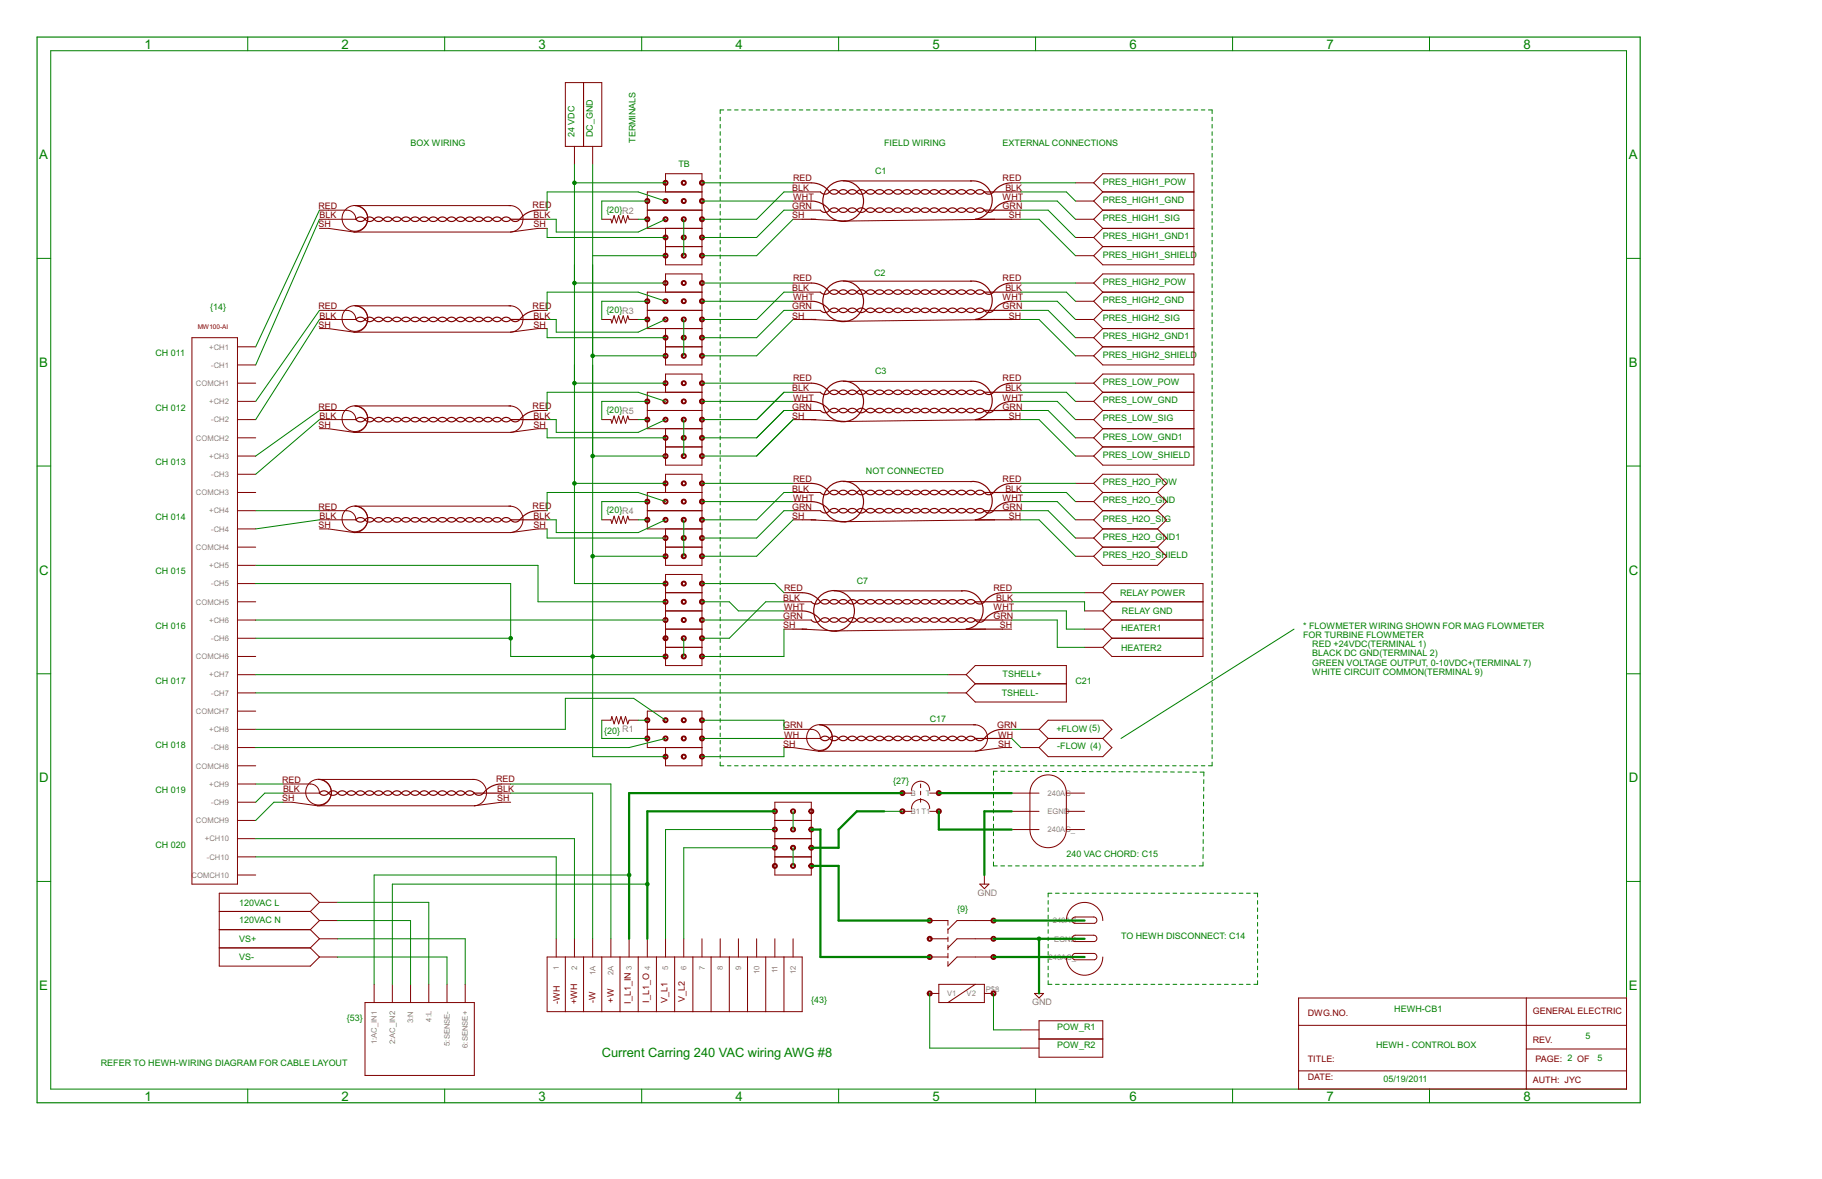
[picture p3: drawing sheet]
<svg xmlns="http://www.w3.org/2000/svg" width="432mm" height="279mm" viewBox="0 0 432 279" stroke-linecap="round" stroke-linejoin="round" font-family="sans-serif">
<defs><g id="words">
<g font-size="3.5" fill="#008000">
<text x="34.3" y="11.5">1</text>
<text x="80.9" y="11.5">2</text>
<text x="127.6" y="11.5">3</text>
<text x="174.3" y="11.5">4</text>
<text x="221" y="11.5">5</text>
<text x="267.7" y="11.5">6</text>
<text x="314.4" y="11.5">7</text>
<text x="361" y="11.5">8</text>
<text x="9.3" y="37.7">A</text>
<text x="386" y="37.7">A</text>
<text x="9.3" y="87">B</text>
<text x="386" y="87">B</text>
<text x="9.3" y="136.2">C</text>
<text x="386" y="136.2">C</text>
<text x="9.3" y="185.4">D</text>
<text x="386" y="185.4">D</text>
<text x="9.3" y="234.6">E</text>
<text x="386" y="234.6">E</text>
<text x="34.3" y="260.8">1</text>
<text x="80.9" y="260.8">2</text>
<text x="127.6" y="260.8">3</text>
<text x="174.3" y="260.8">4</text>
<text x="221" y="260.8">5</text>
<text x="267.7" y="260.8">6</text>
<text x="314.4" y="260.8">7</text>
<text x="361" y="260.8">8</text>
</g>
<text font-size="3.4" fill="#008000" x="142.6" y="250.6">Current Carring 240 VAC wiring AWG #8</text>
<g font-size="2.4" fill="#008000">
<text x="97.3" y="34.7">BOX WIRING</text>
<text x="136.2" y="32.5" transform="rotate(-90 136.2 32.5)">24 VDC</text>
<text x="140.5" y="32.5" transform="rotate(-90 140.5 32.5)">DC_GND</text>
<text x="150.6" y="33.9" transform="rotate(-90 150.6 33.9)">TERMINALS</text>
<text x="209.5" y="34.7">FIELD WIRING</text>
<text x="237.6" y="34.7">EXTERNAL CONNECTIONS</text>
<text x="160.8" y="39.7">TB</text>
<text x="207.4" y="41.2">C1</text>
<text x="261.4" y="43.8">PRES_HIGH1_POW</text>
<text x="143.7" y="50.4">{20}R2</text>
<text x="261.4" y="48.1">PRES_HIGH1_GND</text>
<text x="261.4" y="52.4">PRES_HIGH1_SIG</text>
<text x="261.4" y="56.7">PRES_HIGH1_GND1</text>
<text x="207.2" y="65.3">C2</text>
<text x="261.4" y="61">PRES_HIGH1_SHIELD</text>
<text x="261.4" y="71.8">PRES_HIGH2_GND</text>
<text x="261.4" y="67.5">PRES_HIGH2_POW</text>
<text x="49.8" y="73.5">{14}</text>
<text x="143.7" y="74.2">{20}R3</text>
<text x="261.4" y="76.1">PRES_HIGH2_SIG</text>
<text x="261.4" y="80.5">PRES_HIGH2_GND1</text>
<text x="36.9" y="84.3">CH 011</text>
<text x="207.4" y="88.7">C3</text>
<text x="261.4" y="84.8">PRES_HIGH2_SHIELD</text>
<text x="261.4" y="95.6">PRES_LOW_GND</text>
<text x="261.4" y="91.2">PRES_LOW_POW</text>
<text x="36.9" y="97.3">CH 012</text>
<text x="143.7" y="97.9">{20}R5</text>
<text x="261.4" y="99.9">PRES_LOW_SIG</text>
<text x="261.4" y="104.2">PRES_LOW_GND1</text>
<text x="36.9" y="110.2">CH 013</text>
<text x="205.2" y="112.4">NOT CONNECTED</text>
<text x="261.4" y="108.5">PRES_LOW_SHIELD</text>
<text x="261.4" y="119.3">PRES_H2O_GND</text>
<text x="261.4" y="115">PRES_H2O_POW</text>
<text x="36.9" y="123.2">CH 014</text>
<text x="143.7" y="121.7">{20}R4</text>
<text x="261.4" y="123.6">PRES_H2O_SIG</text>
<text x="261.4" y="127.9">PRES_H2O_GND1</text>
<text x="36.9" y="136.1">CH 015</text>
<text x="261.4" y="132.3">PRES_H2O_SHIELD</text>
<text x="203.1" y="138.3">C7</text>
<text x="265.5" y="141.3">RELAY POWER</text>
<text x="36.9" y="149.1">CH 016</text>
<text x="265.7" y="149.5">HEATER1</text>
<text x="265.9" y="145.4">RELAY GND</text>
<text x="308.8" y="149.1">* FLOWMETER WIRING SHOWN FOR MAG FLOWMETER</text>
<text x="265.7" y="154.3">HEATER2</text>
<text x="308.8" y="151.3">FOR TURBINE FLOWMETER</text>
<text x="311" y="153.4">RED +24VDC(TERMINAL 1)</text>
<text x="311" y="155.6">BLACK DC GND(TERMINAL 2)</text>
<text x="237.6" y="160.5">TSHELL+</text>
<text x="311" y="157.7">GREEN VOLTAGE OUTPUT, 0-10VDC+(TERMINAL 7)</text>
<text x="311" y="159.9">WHITE CIRCUIT COMMON(TERMINAL 9)</text>
<text x="36.9" y="162">CH 017</text>
<text x="237.4" y="164.9">TSHELL-</text>
<text x="254.9" y="162">C21</text>
<text x="143.2" y="173.9">{20} R1</text>
<text x="220.3" y="171.1">C17</text>
<text x="250.3" y="173.5">+FLOW (5)</text>
<text x="36.9" y="177.2">CH 018</text>
<text x="250.6" y="177.6">-FLOW (4)</text>
<text x="211.7" y="185.8">{27}</text>
<text x="36.9" y="188">CH 019</text>
<text x="36.9" y="200.9">CH 020</text>
<text x="252.7" y="203.1">240 VAC CHORD: C15</text>
<text x="56.7" y="214.7">120VAC L</text>
<text x="56.7" y="218.8">120VAC N</text>
<text x="226.8" y="216">{9}</text>
<text x="56.7" y="223.1">VS+</text>
<text x="56.7" y="227.5">VS-</text>
<text x="265.7" y="222.5">TO HEWH DISCONNECT: C14</text>
<text x="192.3" y="237.6">{43}</text>
<text x="330.4" y="239.8">HEWH-CB1</text>
<text x="82.2" y="241.9">{53}</text>
<text x="250.6" y="244.1">POW_R1</text>
<text x="250.6" y="248.4">POW_R2</text>
<text x="326.1" y="248.4">HEWH - CONTROL BOX</text>
<text x="375.8" y="246.2">5</text>
<text x="378.6" y="251.4">5</text>
<text x="23.9" y="252.7">REFER TO HEWH-WIRING DIAGRAM FOR CABLE LAYOUT</text>
<text x="327.8" y="256.4">05/19/2011</text>
</g>
<g font-size="2.4" fill="#800000">
<text x="187.7" y="45.3">BLK</text>
<text x="188" y="42.9">RED</text>
<text x="188" y="47.4">WHT</text>
<text x="237.6" y="42.9">RED</text>
<text x="237.6" y="47.4">WHT</text>
<text x="238.3" y="45.3">BLK</text>
<text x="75.5" y="49.6">RED</text>
<text x="75.5" y="53.9">SH</text>
<text x="75.7" y="51.7">BLK</text>
<text x="126.2" y="49.4">RED</text>
<text x="126.4" y="51.7">BLK</text>
<text x="126.4" y="53.9">SH</text>
<text x="187.7" y="49.6">GRN</text>
<text x="187.7" y="51.7">SH</text>
<text x="237.6" y="49.6">GRN</text>
<text x="239.1" y="51.7">SH</text>
<text x="187.7" y="69">BLK</text>
<text x="188" y="66.6">RED</text>
<text x="188" y="71.2">WHT</text>
<text x="237.6" y="66.6">RED</text>
<text x="237.6" y="71.2">WHT</text>
<text x="238.3" y="69">BLK</text>
<text x="75.5" y="73.3">RED</text>
<text x="75.5" y="77.6">SH</text>
<text x="75.7" y="75.5">BLK</text>
<text x="126.2" y="73.1">RED</text>
<text x="126.4" y="75.5">BLK</text>
<text x="126.4" y="77.6">SH</text>
<text x="187.7" y="73.3">GRN</text>
<text x="187.7" y="75.5">SH</text>
<text x="237.6" y="73.3">GRN</text>
<text x="239.1" y="75.5">SH</text>
<text x="187.7" y="92.8">BLK</text>
<text x="188" y="90.4">RED</text>
<text x="188" y="94.9">WHT</text>
<text x="237.6" y="90.4">RED</text>
<text x="237.6" y="94.9">WHT</text>
<text x="238.3" y="92.8">BLK</text>
<text x="75.5" y="97.1">RED</text>
<text x="75.5" y="101.4">SH</text>
<text x="75.7" y="99.2">BLK</text>
<text x="126.2" y="96.9">RED</text>
<text x="126.4" y="99.2">BLK</text>
<text x="126.4" y="101.4">SH</text>
<text x="187.7" y="97.1">GRN</text>
<text x="187.7" y="99.2">SH</text>
<text x="237.6" y="97.1">GRN</text>
<text x="239.1" y="99.2">SH</text>
<text x="187.7" y="116.5">BLK</text>
<text x="188" y="114.1">RED</text>
<text x="188" y="118.7">WHT</text>
<text x="237.6" y="114.1">RED</text>
<text x="237.6" y="118.7">WHT</text>
<text x="238.3" y="116.5">BLK</text>
<text x="75.5" y="120.8">RED</text>
<text x="75.5" y="125.1">SH</text>
<text x="75.7" y="123">BLK</text>
<text x="126.2" y="120.6">RED</text>
<text x="126.4" y="123">BLK</text>
<text x="126.4" y="125.1">SH</text>
<text x="187.7" y="120.8">GRN</text>
<text x="187.7" y="123">SH</text>
<text x="237.6" y="120.8">GRN</text>
<text x="239.1" y="123">SH</text>
<text x="185.6" y="142.4">BLK</text>
<text x="185.8" y="140">RED</text>
<text x="235.5" y="140">RED</text>
<text x="236.1" y="142.4">BLK</text>
<text x="185.6" y="146.7">GRN</text>
<text x="185.6" y="148.9">SH</text>
<text x="185.8" y="144.6">WHT</text>
<text x="235.5" y="144.6">WHT</text>
<text x="235.5" y="146.7">GRN</text>
<text x="237" y="148.9">SH</text>
<text x="185.6" y="172.6">GRN</text>
<text x="236.3" y="172.4">GRN</text>
<text x="185.6" y="176.9">SH</text>
<text x="185.8" y="174.8">WH</text>
<text x="236.5" y="174.8">WH</text>
<text x="236.5" y="176.9">SH</text>
<text x="66.9" y="185.6">RED</text>
<text x="117.6" y="185.4">RED</text>
<text x="66.9" y="189.9">SH</text>
<text x="67.1" y="187.7">BLK</text>
<text x="117.8" y="187.7">BLK</text>
<text x="117.8" y="189.9">SH</text>
<text x="132.7" y="237.8" transform="rotate(-90 132.7 237.8)">-WH</text>
<text x="136.8" y="238" transform="rotate(-90 136.8 238)">+WH</text>
<text x="141.1" y="237.6" transform="rotate(-90 141.1 237.6)">-W</text>
<text x="145.4" y="237.6" transform="rotate(-90 145.4 237.6)">+W</text>
<text x="149.5" y="237.8" transform="rotate(-90 149.5 237.8)">I_L1_IN</text>
<text x="153.9" y="237.6" transform="rotate(-90 153.9 237.6)">I_L1_O</text>
<text x="158.2" y="237.6" transform="rotate(-90 158.2 237.6)">V_L1</text>
<text x="162.3" y="237.4" transform="rotate(-90 162.3 237.4)">V_L2</text>
<text x="309.9" y="240.8">DWG.NO.</text>
<text x="363.2" y="240.4">GENERAL ELECTRIC</text>
<text x="309.9" y="251.6">TITLE:</text>
<text x="363.2" y="247.1">REV.</text>
<text x="363.9" y="251.6">PAGE: 2 OF</text>
<text x="309.9" y="255.9">DATE:</text>
<text x="363.2" y="256.6">AUTH: JYC</text>
</g>
<g font-size="2.4" fill="#808080">
<text x="231.7" y="212.2">GND</text>
<text x="244.6" y="238.1">GND</text>
</g>
<g font-size="2" fill="#808080">
<text x="49.6" y="82.8">+CH1</text>
<text x="50" y="87.1">-CH1</text>
<text x="46.4" y="91.5">COMCH1</text>
<text x="49.6" y="95.8">+CH2</text>
<text x="50" y="100.1">-CH2</text>
<text x="46.4" y="104.4">COMCH2</text>
<text x="49.6" y="108.7">+CH3</text>
<text x="50" y="113">-CH3</text>
<text x="46.4" y="117.4">COMCH3</text>
<text x="49.6" y="121.7">+CH4</text>
<text x="50" y="126">-CH4</text>
<text x="46.4" y="130.3">COMCH4</text>
<text x="49.6" y="134.6">+CH5</text>
<text x="46.4" y="143.3">COMCH5</text>
<text x="50" y="139">-CH5</text>
<text x="49.6" y="147.6">+CH6</text>
<text x="50" y="151.9">-CH6</text>
<text x="46.4" y="156.2">COMCH6</text>
<text x="49.6" y="160.5">+CH7</text>
<text x="50" y="164.9">-CH7</text>
<text x="46.4" y="169.2">COMCH7</text>
<text x="49.6" y="173.5">+CH8</text>
<text x="50" y="177.8">-CH8</text>
<text x="46.4" y="182.1">COMCH8</text>
<text x="49.6" y="186.4">+CH9</text>
<text x="50" y="190.8">-CH9</text>
<text x="215.9" y="188.6">B</text>
<text x="219.4" y="188.6">T</text>
<text x="248.2" y="188.6">240AC</text>
<text x="46.4" y="195.1">COMCH9</text>
<text x="215.9" y="192.9">B1T1</text>
<text x="248.2" y="192.9">EGND</text>
<text x="248.2" y="197.2">240AC_</text>
<text x="48.6" y="199.4">+CH10</text>
<text x="49" y="203.7">-CH10</text>
<text x="45.4" y="208">COMCH10</text>
<text x="249.5" y="218.8">240AC</text>
<text x="248.5" y="227.5">240AC_</text>
<text x="249.8" y="223.1">EGND</text>
<text x="132.5" y="229.8" transform="rotate(-90 132.5 229.8)">1</text>
<text x="136.8" y="229.8" transform="rotate(-90 136.8 229.8)">2</text>
<text x="141.1" y="231" transform="rotate(-90 141.1 231)">1A</text>
<text x="145.4" y="231" transform="rotate(-90 145.4 231)">2A</text>
<text x="149.7" y="229.8" transform="rotate(-90 149.7 229.8)">3</text>
<text x="154.1" y="229.8" transform="rotate(-90 154.1 229.8)">4</text>
<text x="158.4" y="229.8" transform="rotate(-90 158.4 229.8)">5</text>
<text x="162.7" y="229.8" transform="rotate(-90 162.7 229.8)">6</text>
<text x="167" y="229.8" transform="rotate(-90 167 229.8)">7</text>
<text x="171.3" y="229.8" transform="rotate(-90 171.3 229.8)">8</text>
<text x="175.7" y="229.8" transform="rotate(-90 175.7 229.8)">9</text>
<text x="180" y="230.8" transform="rotate(-90 180 230.8)">10</text>
<text x="184.3" y="230.7" transform="rotate(-90 184.3 230.7)">11</text>
<text x="188.6" y="230.8" transform="rotate(-90 188.6 230.8)">12</text>
<text x="224.5" y="236.1">V1</text>
<text x="229.1" y="236.1">V2</text>
<text x="233.6" y="235.1">P$8</text>
<text x="97.9" y="242.4" transform="rotate(-90 97.9 242.4)">3:N</text>
<text x="102.3" y="242.1" transform="rotate(-90 102.3 242.1)">4:L</text>
<text x="89.3" y="247.5" transform="rotate(-90 89.3 247.5)">1:AC_IN1</text>
<text x="93.6" y="247.5" transform="rotate(-90 93.6 247.5)">2:AC_IN2</text>
<text x="106.6" y="247.9" transform="rotate(-90 106.6 247.9)">5:SENSE-</text>
<text x="110.9" y="248.3" transform="rotate(-90 110.9 248.3)">6:SENSE+</text>
</g>
<text font-size="1.7" fill="#800000" x="46.9" y="77.9">MW100-AI</text>
</g></defs>
<g fill="#008000" stroke="#008000" stroke-width=".24">
<path d="M248.4 211.7v.9z"/>
<path d="M248.4 213.4v.9z"/>
<path d="M248.4 215.1v.9z"/>
<path d="M248.4 216.9v.8z"/>
<path d="M248.4 218.6v.9z"/>
<path d="M248.4 220.3v.9z"/>
<path d="M248.4 222.1v.8z"/>
<path d="M248.4 223.8v.9z"/>
<path d="M248.4 225.5v.9z"/>
<path d="M248.4 227.2v.9z"/>
<path d="M248.4 229v.8z"/>
<path d="M248.4 230.7v.9z"/>
<path d="M248.4 232.4v.9z"/>
<path d="M248.4 233.3h.9z"/>
<path d="M250.1 233.3h.9z"/>
<path d="M251.9 233.3h.9z"/>
<path d="M253.6 233.3h.9z"/>
<path d="M255.4 233.3h.9z"/>
<path d="M257.1 233.3h.9z"/>
<path d="M258.8 233.3h.9z"/>
<path d="M260.6 233.3h.9z"/>
<path d="M262.3 233.3h.9z"/>
<path d="M264.1 233.3h.9z"/>
<path d="M265.8 233.3h.9z"/>
<path d="M267.6 233.3h.8z"/>
<path d="M269.3 233.3h.9z"/>
<path d="M271 233.3h.9z"/>
<path d="M272.8 233.3h.9z"/>
<path d="M274.5 233.3h.9z"/>
<path d="M276.3 233.3h.8z"/>
<path d="M278 233.3h.9z"/>
<path d="M279.7 233.3h.9z"/>
<path d="M281.5 233.3h.9z"/>
<path d="M283.2 233.3h.9z"/>
<path d="M285 233.3h.8z"/>
<path d="M286.7 233.3h.9z"/>
<path d="M288.4 233.3h.9z"/>
<path d="M290.2 233.3h.9z"/>
<path d="M291.9 233.3h.9z"/>
<path d="M293.7 233.3h.9z"/>
<path d="M295.4 233.3h.9z"/>
<path d="M297.1 233.3h.9z"/>
<path d="M298 232.4v.9z"/>
<path d="M298 230.7v.9z"/>
<path d="M298 229v.8z"/>
<path d="M298 227.2v.9z"/>
<path d="M298 225.5v.9z"/>
<path d="M298 223.8v.9z"/>
<path d="M298 222.1v.8z"/>
<path d="M298 220.3v.9z"/>
<path d="M298 218.6v.9z"/>
<path d="M298 216.9v.8z"/>
<path d="M298 215.2v.8z"/>
<path d="M298 213.4v.9z"/>
<path d="M298 211.7v.9z"/>
<path d="M297.1 211.7h.9z"/>
<path d="M295.4 211.7h.9z"/>
<path d="M293.7 211.7h.9z"/>
<path d="M291.9 211.7h.9z"/>
<path d="M290.2 211.7h.9z"/>
<path d="M288.4 211.7h.9z"/>
<path d="M286.7 211.7h.9z"/>
<path d="M285 211.7h.9z"/>
<path d="M283.2 211.7h.9z"/>
<path d="M281.5 211.7h.9z"/>
<path d="M279.7 211.7h.9z"/>
<path d="M278 211.7h.9z"/>
<path d="M276.3 211.7h.8z"/>
<path d="M274.5 211.7h.9z"/>
<path d="M272.8 211.7h.9z"/>
<path d="M271 211.7h.9z"/>
<path d="M269.3 211.7h.9z"/>
<path d="M267.6 211.7h.8z"/>
<path d="M265.8 211.7h.9z"/>
<path d="M264.1 211.7h.9z"/>
<path d="M262.3 211.7h.9z"/>
<path d="M260.6 211.7h.9z"/>
<path d="M258.8 211.7h.9z"/>
<path d="M257.1 211.7h.9z"/>
<path d="M255.4 211.7h.9z"/>
<path d="M253.6 211.7h.9z"/>
<path d="M251.9 211.7h.9z"/>
<path d="M250.1 211.7h.9z"/>
<path d="M248.4 211.7h.9z"/>
<path d="M235.4 205.2h.9z"/>
<path d="M237.2 205.2h.9z"/>
<path d="M238.9 205.2h.9z"/>
<path d="M240.7 205.2h.9z"/>
<path d="M242.4 205.2h.9z"/>
<path d="M244.1 205.2h.9z"/>
<path d="M245.9 205.2h.9z"/>
<path d="M247.6 205.2h.9z"/>
<path d="M249.4 205.2h.9z"/>
<path d="M251.1 205.2h.9z"/>
<path d="M252.8 205.2h1z"/>
<path d="M254.6 205.2h.9z"/>
<path d="M256.3 205.2h.9z"/>
<path d="M258.1 205.2h.9z"/>
<path d="M259.8 205.2h.9z"/>
<path d="M261.6 205.2h.9z"/>
<path d="M263.3 205.2h.9z"/>
<path d="M265 205.2h.9z"/>
<path d="M266.8 205.2h.9z"/>
<path d="M268.5 205.2h.9z"/>
<path d="M270.3 205.2h.9z"/>
<path d="M272 205.2h.9z"/>
<path d="M273.8 205.2h.8z"/>
<path d="M275.5 205.2h.9z"/>
<path d="M277.2 205.2h.9z"/>
<path d="M279 205.2h.9z"/>
<path d="M280.7 205.2h.9z"/>
<path d="M282.5 205.2h.8z"/>
<path d="M284.2 205.2h.9z"/>
<path d="M235.4 182.8v.9z"/>
<path d="M235.4 184.6v.9z"/>
<path d="M235.4 186.3v1z"/>
<path d="M235.4 188.1v1z"/>
<path d="M235.4 189.9v1z"/>
<path d="M235.4 191.7v1z"/>
<path d="M235.4 193.5v1z"/>
<path d="M235.4 195.3v.9z"/>
<path d="M235.4 197.1v.9z"/>
<path d="M235.4 198.9v.9z"/>
<path d="M235.4 200.7v.9z"/>
<path d="M235.4 202.5v.9z"/>
<path d="M235.4 204.3v.9z"/>
<path d="M235.4 182.8h.9z"/>
<path d="M237.2 182.8h.9z"/>
<path d="M238.9 182.8h1z"/>
<path d="M240.7 182.8h.9z"/>
<path d="M242.4 182.8h.9z"/>
<path d="M244.2 182.8h.9z"/>
<path d="M245.9 182.8h.9z"/>
<path d="M247.7 182.8h.9z"/>
<path d="M249.4 182.8h.9z"/>
<path d="M251.2 182.8h.9z"/>
<path d="M252.9 182.8l.9 .1z"/>
<path d="M254.7 182.9h.9z"/>
<path d="M256.4 182.9h.9z"/>
<path d="M258.2 182.9h.9z"/>
<path d="M259.9 182.9h.9z"/>
<path d="M261.7 182.9h.9z"/>
<path d="M263.4 182.9h.9z"/>
<path d="M265.2 182.9h.9z"/>
<path d="M266.9 182.9h.9z"/>
<path d="M268.7 182.9h.9z"/>
<path d="M270.4 182.9h.9z"/>
<path d="M272.2 182.9h.9z"/>
<path d="M273.9 182.9h.9z"/>
<path d="M275.7 182.9h.9z"/>
<path d="M277.4 182.9l.9 .1z"/>
<path d="M279.2 183h.9z"/>
<path d="M280.9 183h.9z"/>
<path d="M282.7 183h.9z"/>
<path d="M284.4 183h.9z"/>
<path d="M285.3 183v.9z"/>
<path d="M285.3 184.8v.9z"/>
<path d="M285.3 186.5v1z"/>
<path d="M285.3 188.3v.9z"/>
<path d="M285.2 190.1v.9z"/>
<path d="M285.2 191.8v1z"/>
<path d="M285.2 193.6v1z"/>
<path d="M285.2 195.4v.9z"/>
<path d="M285.2 197.2v.9z"/>
<path d="M285.1 199v.9z"/>
<path d="M285.1 200.7v1z"/>
<path d="M285.1 202.5v.9z"/>
<path d="M285.1 204.3v.9z"/>
<path d="M170.7 181.5h.8z"/>
<path d="M172.4 181.5h.8z"/>
<path d="M174.1 181.5h.8z"/>
<path d="M175.8 181.5h.9z"/>
<path d="M177.5 181.5h.8z"/>
<path d="M179.2 181.5h.8z"/>
<path d="M180.9 181.5h.9z"/>
<path d="M182.6 181.5h.8z"/>
<path d="M184.3 181.5h.9z"/>
<path d="M186 181.5h.9z"/>
<path d="M187.7 181.5h.8z"/>
<path d="M189.4 181.5h.9z"/>
<path d="M191.1 181.5h.9z"/>
<path d="M192.8 181.5h.9z"/>
<path d="M194.5 181.5h.9z"/>
<path d="M196.2 181.5h.9z"/>
<path d="M197.9 181.5h.9z"/>
<path d="M199.6 181.5h.9z"/>
<path d="M201.3 181.5h.9z"/>
<path d="M203 181.5h.9z"/>
<path d="M204.7 181.5h.9z"/>
<path d="M206.4 181.5h.9z"/>
<path d="M208.1 181.5h.9z"/>
<path d="M209.8 181.5h.9z"/>
<path d="M211.5 181.5h.9z"/>
<path d="M213.2 181.5h.9z"/>
<path d="M214.9 181.5h.9z"/>
<path d="M216.6 181.5h.9z"/>
<path d="M218.3 181.5h.9z"/>
<path d="M220 181.5h.9z"/>
<path d="M221.7 181.5h.9z"/>
<path d="M223.4 181.5h.9z"/>
<path d="M225.1 181.5h.9z"/>
<path d="M226.8 181.5h.9z"/>
<path d="M228.5 181.5h.9z"/>
<path d="M230.2 181.5h.9z"/>
<path d="M231.9 181.5h.9z"/>
<path d="M233.6 181.5h.9z"/>
<path d="M235.3 181.5h.9z"/>
<path d="M237.1 181.5h.8z"/>
<path d="M238.8 181.5h.8z"/>
<path d="M240.4 181.5h.9z"/>
<path d="M242.2 181.5h.8z"/>
<path d="M243.9 181.5h.8z"/>
<path d="M245.6 181.5h.8z"/>
<path d="M247.3 181.5h.8z"/>
<path d="M249 181.5h.8z"/>
<path d="M250.7 181.5h.8z"/>
<path d="M252.4 181.5h.8z"/>
<path d="M254.1 181.5h.8z"/>
<path d="M255.8 181.5h.8z"/>
<path d="M257.5 181.5h.8z"/>
<path d="M259.2 181.5h.8z"/>
<path d="M260.9 181.5h.8z"/>
<path d="M262.6 181.5h.8z"/>
<path d="M264.3 181.5h.8z"/>
<path d="M266 181.5h.8z"/>
<path d="M267.7 181.5h.8z"/>
<path d="M269.4 181.5h.8z"/>
<path d="M271.1 181.5h.8z"/>
<path d="M272.8 181.5h.8z"/>
<path d="M274.5 181.5h.8z"/>
<path d="M276.2 181.5h.8z"/>
<path d="M277.9 181.5h.8z"/>
<path d="M279.6 181.5h.8z"/>
<path d="M281.3 181.5h.8z"/>
<path d="M283 181.5h.9z"/>
<path d="M284.7 181.5h.8z"/>
<path d="M286.4 181.5h.8z"/>
<path d="M287.3 180.6v.9z"/>
<path d="M287.3 178.9v.9z"/>
<path d="M287.3 177.2v.8z"/>
<path d="M287.3 175.4v.9z"/>
<path d="M287.3 173.7v.9z"/>
<path d="M287.3 172v.9z"/>
<path d="M287.3 170.3v.9z"/>
<path d="M287.3 168.6v.9z"/>
<path d="M287.3 166.9v.8z"/>
<path d="M287.3 165.2v.8z"/>
<path d="M287.3 163.4v.9z"/>
<path d="M287.3 161.7v.9z"/>
<path d="M287.3 160v.9z"/>
<path d="M287.3 158.3v.8z"/>
<path d="M287.3 156.6v.8z"/>
<path d="M287.3 154.8v.9z"/>
<path d="M287.3 153.1v.9z"/>
<path d="M287.3 151.4v.9z"/>
<path d="M287.3 149.7v.9z"/>
<path d="M287.3 148v.8z"/>
<path d="M287.3 146.3v.8z"/>
<path d="M287.3 144.5v.9z"/>
<path d="M287.3 142.8v.9z"/>
<path d="M287.3 141.1v.9z"/>
<path d="M287.3 139.4v.9z"/>
<path d="M287.3 137.7v.8z"/>
<path d="M287.3 135.9v.9z"/>
<path d="M287.3 134.2v.9z"/>
<path d="M287.3 132.5v.9z"/>
<path d="M287.3 130.8v.9z"/>
<path d="M287.3 129.1v.9z"/>
<path d="M287.3 127.4v.8z"/>
<path d="M287.3 125.7v.8z"/>
<path d="M287.3 123.9v.9z"/>
<path d="M287.3 122.2v.9z"/>
<path d="M287.3 120.5v.9z"/>
<path d="M287.3 118.8v.9z"/>
<path d="M287.3 117.1v.8z"/>
<path d="M287.3 115.4v.8z"/>
<path d="M287.3 113.6v.9z"/>
<path d="M287.3 111.9v.9z"/>
<path d="M287.3 110.2v.9z"/>
<path d="M287.3 108.5v.8z"/>
<path d="M287.3 106.8v.8z"/>
<path d="M287.3 105v.9z"/>
<path d="M287.3 103.3v.9z"/>
<path d="M287.3 101.6v.9z"/>
<path d="M287.3 99.9v.9z"/>
<path d="M287.3 98.2v.9z"/>
<path d="M287.3 96.5v.8z"/>
<path d="M287.3 94.7v.9z"/>
<path d="M287.3 93v.9z"/>
<path d="M287.3 91.3v.9z"/>
<path d="M287.3 89.6v.9z"/>
<path d="M287.3 87.9v.8z"/>
<path d="M287.3 86.2v.8z"/>
<path d="M287.3 84.5v.8z"/>
<path d="M287.3 82.7v.9z"/>
<path d="M287.3 81v.9z"/>
<path d="M287.3 79.3v.9z"/>
<path d="M287.3 77.6v.8z"/>
<path d="M287.3 75.9v.8z"/>
<path d="M287.3 74.1v.9z"/>
<path d="M287.3 72.4v.9z"/>
<path d="M287.3 70.7v.9z"/>
<path d="M287.3 69v.8z"/>
<path d="M287.3 67.3v.8z"/>
<path d="M287.3 65.6v.8z"/>
<path d="M287.3 63.8v.9z"/>
<path d="M287.3 62.1v.9z"/>
<path d="M287.3 60.4v.9z"/>
<path d="M287.3 58.7v.9z"/>
<path d="M287.3 57v.8z"/>
<path d="M287.3 55.2v.9z"/>
<path d="M287.3 53.5v.9z"/>
<path d="M287.3 51.8v.9z"/>
<path d="M287.3 50.1v.9z"/>
<path d="M287.3 48.4v.9z"/>
<path d="M287.3 46.7v.8z"/>
<path d="M287.3 45v.8z"/>
<path d="M287.3 43.2v.9z"/>
<path d="M287.3 41.5v.9z"/>
<path d="M287.3 39.8v.9z"/>
<path d="M287.3 38.1v.8z"/>
<path d="M287.3 36.4v.8z"/>
<path d="M287.3 34.6v.9z"/>
<path d="M287.3 32.9v.9z"/>
<path d="M287.3 31.2v.9z"/>
<path d="M287.3 29.5v.9z"/>
<path d="M287.3 27.8v.8z"/>
<path d="M287.3 26.1v.8z"/>
<path d="M286.4 26.1h.9z"/>
<path d="M284.7 26.1h.8z"/>
<path d="M283 26.1h.9z"/>
<path d="M281.3 26.1h.8z"/>
<path d="M279.6 26.1h.8z"/>
<path d="M277.9 26.1h.9z"/>
<path d="M276.2 26.1h.8z"/>
<path d="M274.5 26.1h.8z"/>
<path d="M272.8 26.1h.8z"/>
<path d="M271.1 26.1h.8z"/>
<path d="M269.4 26.1h.8z"/>
<path d="M267.7 26.1h.8z"/>
<path d="M266 26.1h.8z"/>
<path d="M264.3 26.1h.8z"/>
<path d="M262.6 26.1h.8z"/>
<path d="M260.9 26.1h.8z"/>
<path d="M259.2 26.1h.8z"/>
<path d="M257.5 26.1h.8z"/>
<path d="M255.8 26.1h.8z"/>
<path d="M254.1 26.1h.8z"/>
<path d="M252.4 26.1h.8z"/>
<path d="M250.7 26.1h.8z"/>
<path d="M249 26.1h.8z"/>
<path d="M247.3 26.1h.8z"/>
<path d="M245.6 26.1h.8z"/>
<path d="M243.9 26.1h.8z"/>
<path d="M242.2 26.1h.8z"/>
<path d="M240.5 26.1h.8z"/>
<path d="M238.8 26.1h.8z"/>
<path d="M237.1 26.1h.8z"/>
<path d="M235.3 26.1h.9z"/>
<path d="M233.6 26.1h.9z"/>
<path d="M232 26.1h.8z"/>
<path d="M230.2 26.1h.9z"/>
<path d="M228.5 26.1h.9z"/>
<path d="M226.8 26.1h.9z"/>
<path d="M225.1 26.1h.9z"/>
<path d="M223.4 26.1h.9z"/>
<path d="M221.7 26.1h.9z"/>
<path d="M220 26.1h.9z"/>
<path d="M218.3 26.1h.9z"/>
<path d="M216.6 26.1h.9z"/>
<path d="M214.9 26.1h.9z"/>
<path d="M213.2 26.1h.9z"/>
<path d="M211.5 26.1h.9z"/>
<path d="M209.8 26.1h.9z"/>
<path d="M208.1 26.1h.9z"/>
<path d="M206.4 26.1h.9z"/>
<path d="M204.7 26.1h.9z"/>
<path d="M203 26.1h.9z"/>
<path d="M201.3 26.1h.9z"/>
<path d="M199.6 26.1h.9z"/>
<path d="M197.9 26.1h.9z"/>
<path d="M196.2 26.1h.9z"/>
<path d="M194.5 26.1h.9z"/>
<path d="M192.8 26.1h.9z"/>
<path d="M191.1 26.1h.9z"/>
<path d="M189.4 26.1h.9z"/>
<path d="M187.7 26.1h.8z"/>
<path d="M186 26.1h.9z"/>
<path d="M184.3 26.1h.9z"/>
<path d="M182.6 26.1h.8z"/>
<path d="M180.9 26.1h.9z"/>
<path d="M179.2 26.1h.8z"/>
<path d="M177.5 26.1h.8z"/>
<path d="M175.8 26.1h.9z"/>
<path d="M174.1 26.1h.8z"/>
<path d="M172.4 26.1h.8z"/>
<path d="M170.7 26.1h.8z"/>
<path d="M170.7 26.1v.8z"/>
<path d="M170.7 27.8v.8z"/>
<path d="M170.7 29.5v.9z"/>
<path d="M170.7 31.2v.9z"/>
<path d="M170.7 32.9v.9z"/>
<path d="M170.7 34.6v.9z"/>
<path d="M170.7 36.4v.8z"/>
<path d="M170.7 38.1v.8z"/>
<path d="M170.7 39.8v.9z"/>
<path d="M170.7 41.5v.9z"/>
<path d="M170.7 43.2v.9z"/>
<path d="M170.7 44.9v.9z"/>
<path d="M170.7 46.7v.8z"/>
<path d="M170.7 48.4v.9z"/>
<path d="M170.7 50.1v.9z"/>
<path d="M170.7 51.8v.9z"/>
<path d="M170.7 53.5v.9z"/>
<path d="M170.7 55.2v.9z"/>
<path d="M170.7 57v.8z"/>
<path d="M170.7 58.7v.8z"/>
<path d="M170.7 60.4v.9z"/>
<path d="M170.7 62.1v.9z"/>
<path d="M170.7 63.8v.9z"/>
<path d="M170.7 65.6v.8z"/>
<path d="M170.7 67.3v.8z"/>
<path d="M170.7 69v.8z"/>
<path d="M170.7 70.7v.9z"/>
<path d="M170.7 72.4v.9z"/>
<path d="M170.7 74.1v.9z"/>
<path d="M170.7 75.9v.8z"/>
<path d="M170.7 77.6v.8z"/>
<path d="M170.7 79.3v.9z"/>
<path d="M170.7 81v.9z"/>
<path d="M170.7 82.7v.9z"/>
<path d="M170.7 84.4v.9z"/>
<path d="M170.7 86.1v.9z"/>
<path d="M170.7 87.9v.8z"/>
<path d="M170.7 89.6v.9z"/>
<path d="M170.7 91.3v.9z"/>
<path d="M170.7 93v.9z"/>
<path d="M170.7 94.7v.9z"/>
<path d="M170.7 96.5v.8z"/>
<path d="M170.7 98.2v.8z"/>
<path d="M170.7 99.9v.8z"/>
<path d="M170.7 101.6v.9z"/>
<path d="M170.7 103.3v.9z"/>
<path d="M170.7 105v.9z"/>
<path d="M170.7 106.8v.8z"/>
<path d="M170.7 108.5v.8z"/>
<path d="M170.7 110.2v.9z"/>
<path d="M170.7 111.9v.9z"/>
<path d="M170.7 113.6v.9z"/>
<path d="M170.7 115.4v.8z"/>
<path d="M170.7 117.1v.8z"/>
<path d="M170.7 118.8v.9z"/>
<path d="M170.7 120.5v.9z"/>
<path d="M170.7 122.2v.9z"/>
<path d="M170.7 123.9v.9z"/>
<path d="M170.7 125.6v.9z"/>
<path d="M170.7 127.4v.8z"/>
<path d="M170.7 129.1v.9z"/>
<path d="M170.7 130.8v.9z"/>
<path d="M170.7 132.5v.9z"/>
<path d="M170.7 134.2v.9z"/>
<path d="M170.7 135.9v.9z"/>
<path d="M170.7 137.7v.8z"/>
<path d="M170.7 139.4v.8z"/>
<path d="M170.7 141.1v.9z"/>
<path d="M170.7 142.8v.9z"/>
<path d="M170.7 144.5v.9z"/>
<path d="M170.7 146.3v.8z"/>
<path d="M170.7 148v.8z"/>
<path d="M170.7 149.7v.9z"/>
<path d="M170.7 151.4v.9z"/>
<path d="M170.7 153.1v.9z"/>
<path d="M170.7 154.8v.9z"/>
<path d="M170.7 156.6v.8z"/>
<path d="M170.7 158.3v.8z"/>
<path d="M170.7 160v.9z"/>
<path d="M170.7 161.7v.9z"/>
<path d="M170.7 163.4v.9z"/>
<path d="M170.7 165.1v.9z"/>
<path d="M170.7 166.9v.8z"/>
<path d="M170.7 168.6v.9z"/>
<path d="M170.7 170.3v.9z"/>
<path d="M170.7 172v.9z"/>
<path d="M170.7 173.7v.9z"/>
<path d="M170.7 175.4v.9z"/>
<path d="M170.7 177.2v.8z"/>
<path d="M170.7 178.9v.8z"/>
<path d="M170.7 180.6v.9z"/>
<path d="M12 12v246.1z"/>
<path d="M8.8 61.2h3.2z"/>
<path d="M8.8 110.4h3.2z"/>
<path d="M8.8 159.7h3.2z"/>
<path d="M8.8 208.9h3.2z"/>
<path d="M12 258.1h373.5z"/>
<path d="M58.7 258.1v3.2z"/>
<path d="M105.4 258.1v3.2z"/>
<path d="M152.1 258.1v3.2z"/>
<path d="M198.7 258.1v3.2z"/>
<path d="M245.4 258.1v3.2z"/>
<path d="M292.1 258.1v3.2z"/>
<path d="M338.8 258.1v3.2z"/>
<path d="M385.5 12v246.1z"/>
<path d="M385.5 61.2h3.2z"/>
<path d="M385.5 110.4h3.2z"/>
<path d="M385.5 159.7h3.2z"/>
<path d="M385.5 208.9h3.2z"/>
<path d="M12 12h373.5z"/>
<path d="M58.7 8.8v3.2z"/>
<path d="M105.4 8.8v3.2z"/>
<path d="M152.1 8.8v3.2z"/>
<path d="M198.7 8.8v3.2z"/>
<path d="M245.4 8.8v3.2z"/>
<path d="M292.1 8.8v3.2z"/>
<path d="M338.8 8.8v3.2z"/>
<path d="M60.6 159.9h164.1z"/>
<path d="M60.6 164.2h164.1z"/>
<path d="M246.2 222.5v10.8z"/>
<path d="M241.9 43.3h13z"/>
<path d="M241.9 45.5h10.8z"/>
<path d="M252.7 45.5l2.2 2.1z"/>
<path d="M185.8 45.5h2.2z"/>
<path d="M185.8 45.5l-6.5 6.5z"/>
<path d="M250.6 47.6l4.3 4.4z"/>
<path d="M241.9 47.6h8.7z"/>
<path d="M179.3 56.3l6.5-6.5z"/>
<path d="M185.8 49.8h2.2z"/>
<path d="M179.3 60.6l8.7-8.6z"/>
<path d="M248.4 49.8l6.5 6.5z"/>
<path d="M241.9 49.8h6.5z"/>
<path d="M241.9 52h4.3z"/>
<path d="M246.2 52l8.7 8.6z"/>
<path d="M75.7 49.8l-15.1 32.4z"/>
<path d="M75.7 52l-15.1 34.5z"/>
<path d="M241.9 67.1h13z"/>
<path d="M241.9 69.2h10.8z"/>
<path d="M252.7 69.2l2.2 2.2z"/>
<path d="M185.8 69.2h2.2z"/>
<path d="M185.8 69.2l-6.5 6.5z"/>
<path d="M250.6 71.4l4.3 4.3z"/>
<path d="M241.9 71.4h8.7z"/>
<path d="M179.3 80l6.5-6.4z"/>
<path d="M185.8 73.6h2.2z"/>
<path d="M179.3 84.3l8.7-8.6z"/>
<path d="M248.4 73.6l6.5 6.4z"/>
<path d="M241.9 73.6h6.5z"/>
<path d="M241.9 75.7h4.3z"/>
<path d="M246.2 75.7l8.7 8.6z"/>
<path d="M241.9 90.8h13z"/>
<path d="M241.9 93h10.8z"/>
<path d="M252.7 93l2.2 2.1z"/>
<path d="M185.8 93h2.2z"/>
<path d="M185.8 93l-6.5 6.4z"/>
<path d="M250.6 95.1l4.3 4.3z"/>
<path d="M241.9 95.1h8.7z"/>
<path d="M179.3 103.8l6.5-6.5z"/>
<path d="M185.8 97.3h2.2z"/>
<path d="M179.3 108.1l8.7-8.7z"/>
<path d="M248.4 97.3l6.5 6.5z"/>
<path d="M241.9 97.3h6.5z"/>
<path d="M241.9 99.4h4.3z"/>
<path d="M246.2 99.4l8.7 8.7z"/>
<path d="M162 127.5v4.3z"/>
<path d="M162 123.2v4.3z"/>
<path d="M166.4 114.5h21.6z"/>
<path d="M241.9 114.5h13z"/>
<path d="M241.9 116.7h10.8z"/>
<path d="M252.7 116.7l2.2 2.2z"/>
<path d="M185.8 116.7h2.2z"/>
<path d="M185.8 116.7l-6.5 6.5z"/>
<path d="M166.4 123.2h12.9z"/>
<path d="M166.4 118.9h21.6z"/>
<path d="M250.6 118.9l4.3 4.3z"/>
<path d="M241.9 118.9h8.7z"/>
<path d="M179.3 127.5l6.5-6.5z"/>
<path d="M185.8 121h2.2z"/>
<path d="M166.4 127.5h12.9z"/>
<path d="M166.4 131.8h12.9z"/>
<path d="M179.3 131.8l8.7-8.6z"/>
<path d="M248.4 121l6.5 6.5z"/>
<path d="M241.9 121h6.5z"/>
<path d="M241.9 123.2h4.3z"/>
<path d="M246.2 123.2l8.7 8.6z"/>
<path d="M75.7 73.6l-15.1 21.5z"/>
<path d="M75.7 75.7l-15.1 23.7z"/>
<path d="M60.6 108.1l15.1-10.8z"/>
<path d="M60.6 112.4l15.1-13z"/>
<path d="M60.6 121h15.1z"/>
<path d="M60.6 125.3l15.1-2.1z"/>
<path d="M60.6 185.8h6.5z"/>
<path d="M60.6 190.1l2.2-2.1z"/>
<path d="M62.8 188h4.3z"/>
<path d="M60.6 194.4l4.3-4.3z"/>
<path d="M64.9 190.1h2.2z"/>
<path d="M60.6 198.7h75.5z"/>
<path d="M136.1 198.7v23.8z"/>
<path d="M60.6 203.1h71.2z"/>
<path d="M131.8 203.1v19.4z"/>
<path d="M121 188h19.5z"/>
<path d="M140.5 188v34.5z"/>
<path d="M121 185.8h23.8z"/>
<path d="M144.8 185.8v36.7z"/>
<path d="M239.8 175l2.1 2.2z"/>
<path d="M239.8 172.8h2.1z"/>
<path d="M188 192.3v4.3z"/>
<path d="M209.5 192.3h4.4z"/>
<path d="M188 200.9v4.3z"/>
<path d="M88.7 207.4h60.4z"/>
<path d="M88.7 207.4v25.9z"/>
<path d="M93 209.5h60.4z"/>
<path d="M93 209.5v23.8z"/>
<path d="M157.7 196.6v25.9z"/>
<path d="M157.7 196.6h25.9z"/>
<path d="M162 200.9h21.6z"/>
<path d="M162 200.9v21.6z"/>
<path d="M235.4 244.1h6.5z"/>
<path d="M235.4 235.4v8.7z"/>
<path d="M220.3 248.4h21.6z"/>
<path d="M220.3 235.4v13z"/>
<path d="M166.4 155.6h19.4z"/>
<path d="M185.8 149.1v6.5z"/>
<path d="M166.4 146.9h19.4z"/>
<path d="M239.8 140.5h17.2z"/>
<path d="M239.8 142.6h17.2z"/>
<path d="M257 142.6v2.2z"/>
<path d="M239.8 144.8h12.9z"/>
<path d="M252.7 144.8v4.3z"/>
<path d="M252.7 149.1h4.3z"/>
<path d="M239.8 146.9h10.8z"/>
<path d="M250.6 146.9v6.5z"/>
<path d="M250.6 153.4h6.4z"/>
<path d="M60.6 134h66.9z"/>
<path d="M127.5 142.6h30.2z"/>
<path d="M127.5 134v8.6z"/>
<path d="M166.4 170.7h19.4z"/>
<path d="M185.8 170.7v2.1z"/>
<path d="M166.4 175h19.4z"/>
<path d="M166.4 179.3h19.4z"/>
<path d="M185.8 177.2v2.1z"/>
<path d="M140.5 179.3h17.2z"/>
<path d="M140.5 131.8h17.2z"/>
<path d="M140.5 108.1v23.7z"/>
<path d="M140.5 84.3v23.8z"/>
<path d="M140.5 39v45.3z"/>
<path d="M140.5 86.5v21.6z"/>
<path d="M140.5 62.8v21.5z"/>
<path d="M140.5 155.6v23.7z"/>
<path d="M140.5 131.8v23.8z"/>
<path d="M60.6 138.3h60.4z"/>
<path d="M121 138.3v13z"/>
<path d="M121 151.3v4.3z"/>
<path d="M121 155.6h19.5z"/>
<path d="M140.5 155.6h17.2z"/>
<path d="M60.6 151.3h60.4z"/>
<path d="M149.1 177.2l8.6-2.2z"/>
<path d="M60.6 177.2h88.5z"/>
<path d="M150.2 165.5l7.5 5.2z"/>
<path d="M134 165.5h16.2z"/>
<path d="M134 165.5v7.3z"/>
<path d="M60.6 172.8h73.4z"/>
<path d="M151.3 116.7l6.4 2.2z"/>
<path d="M129.7 116.7v4.3z"/>
<path d="M129.7 116.7h21.6z"/>
<path d="M151.3 126.2l6.4-3z"/>
<path d="M131.8 126.2h19.5z"/>
<path d="M131.8 123.2v3z"/>
<path d="M129.7 123.2h2.1z"/>
<path d="M129.7 127.5h28z"/>
<path d="M129.7 125.3v2.2z"/>
<path d="M151.3 123.2h2.1z"/>
<path d="M142.6 118.9v4.3z"/>
<path d="M142.6 118.9h10.8z"/>
<path d="M162 56.3v4.3z"/>
<path d="M162 52v4.3z"/>
<path d="M136.1 43.3h21.6z"/>
<path d="M136.1 114.5h21.6z"/>
<path d="M136.1 90.8v23.7z"/>
<path d="M136.1 67.1v23.7z"/>
<path d="M136.1 43.3v23.8z"/>
<path d="M136.1 39v4.3z"/>
<path d="M136.1 62.8v4.3z"/>
<path d="M136.1 86.5v4.3z"/>
<path d="M136.1 114.5v23.8z"/>
<path d="M136.1 138.3h21.6z"/>
<path d="M166.4 43.3h21.6z"/>
<path d="M166.4 52h12.9z"/>
<path d="M166.4 47.6h21.6z"/>
<path d="M166.4 56.3h12.9z"/>
<path d="M166.4 60.6h12.9z"/>
<path d="M140.5 60.6h17.2z"/>
<path d="M151.3 45.5l6.4 2.1z"/>
<path d="M129.7 45.5h21.6z"/>
<path d="M129.7 45.5v4.3z"/>
<path d="M129.7 56.3h28z"/>
<path d="M129.7 54.1v2.2z"/>
<path d="M151.3 52h2.1z"/>
<path d="M142.6 47.6v4.4z"/>
<path d="M142.6 47.6h10.8z"/>
<path d="M129.7 52h2.1z"/>
<path d="M151.3 55l6.4-3z"/>
<path d="M131.8 55h19.5z"/>
<path d="M131.8 52v3z"/>
<path d="M162 80v4.3z"/>
<path d="M162 75.7v4.3z"/>
<path d="M136.1 67.1h21.6z"/>
<path d="M166.4 67.1h21.6z"/>
<path d="M166.4 75.7h12.9z"/>
<path d="M166.4 71.4h21.6z"/>
<path d="M166.4 80h12.9z"/>
<path d="M166.4 84.3h12.9z"/>
<path d="M140.5 84.3h17.2z"/>
<path d="M151.3 69.2l6.4 2.2z"/>
<path d="M129.7 69.2h21.6z"/>
<path d="M129.7 69.2v4.4z"/>
<path d="M129.7 80h28z"/>
<path d="M129.7 77.9v2.1z"/>
<path d="M151.3 75.7h2.1z"/>
<path d="M142.6 71.4v4.3z"/>
<path d="M142.6 71.4h10.8z"/>
<path d="M151.3 78.7l6.4-3z"/>
<path d="M131.8 78.7h19.5z"/>
<path d="M131.8 75.7v3z"/>
<path d="M129.7 75.7h2.1z"/>
<path d="M162 103.8v4.3z"/>
<path d="M162 99.4v4.4z"/>
<path d="M136.1 90.8h21.6z"/>
<path d="M166.4 90.8h21.6z"/>
<path d="M166.4 99.4h12.9z"/>
<path d="M166.4 95.1h21.6z"/>
<path d="M166.4 103.8h12.9z"/>
<path d="M166.4 108.1h12.9z"/>
<path d="M140.5 108.1h17.2z"/>
<path d="M151.3 93l6.4 2.1z"/>
<path d="M129.7 93h21.6z"/>
<path d="M129.7 93v4.3z"/>
<path d="M129.7 103.8h28z"/>
<path d="M129.7 101.6v2.2z"/>
<path d="M151.3 99.4h2.1z"/>
<path d="M142.6 95.1v4.3z"/>
<path d="M142.6 95.1h10.8z"/>
<path d="M151.3 102.5l6.4-3.1z"/>
<path d="M131.8 102.5h19.5z"/>
<path d="M129.7 99.4h2.1z"/>
<path d="M131.8 99.4v3.1z"/>
<path d="M151.3 170.7h2.1z"/>
<path d="M142.6 175h10.8z"/>
<path d="M142.6 170.7v4.3z"/>
<path d="M60.6 146.9h97.1z"/>
<path d="M183.6 138.3l2.2 2.2z"/>
<path d="M166.4 138.3h17.2z"/>
<path d="M175 144.8h10.8z"/>
<path d="M166.4 142.6h6.4z"/>
<path d="M172.8 142.6l2.2 2.2z"/>
<path d="M181.5 142.6h4.3z"/>
<path d="M181.5 142.6l-8.7 8.7z"/>
<path d="M166.4 151.3h6.4z"/>
<path d="M162 151.3v4.3z"/>
<path d="M265.7 175l41-25.9z"/>
<path d="M80 213.8h21.6z"/>
<path d="M101.6 213.8v19.5z"/>
<path d="M80 218.2h17.3z"/>
<path d="M97.3 218.2v15.1z"/>
<path d="M80 222.5h30.3z"/>
<path d="M110.3 222.5v10.8z"/>
<path d="M80 226.8h25.9z"/>
<path d="M105.9 226.8v6.5z"/>
<circle cx="246.2" cy="222.5" r=".42"/>
<circle cx="149.1" cy="207.4" r=".42"/>
<circle cx="153.4" cy="209.5" r=".42"/>
<circle cx="140.5" cy="108.1" r=".42"/>
<circle cx="140.5" cy="84.3" r=".42"/>
<circle cx="140.5" cy="131.8" r=".42"/>
<circle cx="121" cy="151.3" r=".42"/>
<circle cx="140.5" cy="155.6" r=".42"/>
<circle cx="136.1" cy="67.1" r=".42"/>
<circle cx="136.1" cy="90.8" r=".42"/>
<circle cx="136.1" cy="114.5" r=".42"/>
<circle cx="136.1" cy="43.3" r=".42"/>
</g>
<g fill="#008000" stroke="#008000" stroke-width=".28">
<path d="M8.8 8.8v252.5z"/>
<path d="M8.8 261.3h379.9z"/>
<path d="M388.7 8.8v252.5z"/>
<path d="M8.8 8.8h379.9z"/>
</g>
<g fill="#800000" stroke="#800000" stroke-width=".24">
<path d="M56.3 82.2h4.3z"/>
<path d="M56.3 86.5h4.3z"/>
<path d="M56.3 90.8h4.3z"/>
<path d="M56.3 95.1h4.3z"/>
<path d="M56.3 99.4h4.3z"/>
<path d="M56.3 103.8h4.3z"/>
<path d="M56.3 108.1h4.3z"/>
<path d="M56.3 112.4h4.3z"/>
<path d="M56.3 116.7h4.3z"/>
<path d="M56.3 121h4.3z"/>
<path d="M56.3 125.3h4.3z"/>
<path d="M56.3 129.7h4.3z"/>
<path d="M56.3 134h4.3z"/>
<path d="M56.3 138.3h4.3z"/>
<path d="M56.3 142.6h4.3z"/>
<path d="M45.5 80h10.8z"/>
<path d="M56.3 146.9h4.3z"/>
<path d="M56.3 151.3h4.3z"/>
<path d="M56.3 155.6h4.3z"/>
<path d="M56.3 159.9h4.3z"/>
<path d="M56.3 164.2h4.3z"/>
<path d="M56.3 168.5h4.3z"/>
<path d="M56.3 172.8h4.3z"/>
<path d="M56.3 177.2h4.3z"/>
<path d="M56.3 181.5h4.3z"/>
<path d="M56.3 185.8h4.3z"/>
<path d="M56.3 190.1h4.3z"/>
<path d="M56.3 194.4h4.3z"/>
<path d="M56.3 198.7h4.3z"/>
<path d="M56.3 203.1h4.3z"/>
<path d="M56.3 207.4h4.3z"/>
<path d="M56.3 80v129.5z"/>
<path d="M45.5 209.5h10.8z"/>
<path d="M45.5 80v129.5z"/>
<path d="M241.9 172.8h4.3z"/>
<path d="M246.2 172.8l2.2-2.1z"/>
<path d="M248.4 170.7h13z"/>
<path d="M261.4 170.7l2.1 2.1z"/>
<path d="M263.5 172.8l-2.1 2.2z"/>
<path d="M248.4 175h13z"/>
<path d="M246.2 172.8l2.2 2.2z"/>
<path d="M241.9 177.2h4.3z"/>
<path d="M246.2 177.2l2.2-2.2z"/>
<path d="M261.4 175l2.1 2.2z"/>
<path d="M263.5 177.2l-2.1 2.1z"/>
<path d="M248.4 179.3h13z"/>
<path d="M246.2 177.2l2.2 2.1z"/>
<path d="M224.7 159.9h4.3z"/>
<path d="M229 159.9l2.1-2.2z"/>
<path d="M231.1 157.7h21.6z"/>
<path d="M252.7 157.7v4.3z"/>
<path d="M231.1 162h21.6z"/>
<path d="M229 159.9l2.1 2.1z"/>
<path d="M224.7 164.2h4.3z"/>
<path d="M229 164.2l2.1-2.2z"/>
<path d="M252.7 162v4.4z"/>
<path d="M231.1 166.4h21.6z"/>
<path d="M229 164.2l2.1 2.2z"/>
<path d="M254.9 52h4.3z"/>
<path d="M261.4 49.8l-2.2 2.2z"/>
<path d="M261.4 49.8h21.5z"/>
<path d="M282.9 49.8v4.3z"/>
<path d="M261.4 54.1h21.5z"/>
<path d="M259.2 52l2.2 2.1z"/>
<path d="M254.9 60.6h4.3z"/>
<path d="M259.2 60.6l2.2-2.2z"/>
<path d="M261.4 58.4h21.5z"/>
<path d="M282.9 58.4v4.4z"/>
<path d="M261.4 62.8h21.5z"/>
<path d="M259.2 60.6l2.2 2.2z"/>
<path d="M254.9 47.6h4.3z"/>
<path d="M259.2 47.6l2.2-2.1z"/>
<path d="M261.4 45.5h21.5z"/>
<path d="M282.9 45.5v4.3z"/>
<path d="M259.2 47.6l2.2 2.2z"/>
<path d="M136.1 34.7v4.3z"/>
<path d="M134 34.7h4.3z"/>
<path d="M138.3 19.6v15.1z"/>
<path d="M134 19.6h4.3z"/>
<path d="M134 19.6v15.1z"/>
<path d="M140.5 34.7v4.3z"/>
<path d="M138.3 34.7h4.3z"/>
<path d="M142.6 19.6v15.1z"/>
<path d="M138.3 19.6h4.3z"/>
<path d="M254.9 43.3h4.3z"/>
<path d="M261.4 41.2l-2.2 2.1z"/>
<path d="M261.4 41.2h21.5z"/>
<path d="M282.9 41.2v4.3z"/>
<path d="M259.2 43.3l2.2 2.2z"/>
<path d="M188 43.3h2.1z"/>
<path d="M188 45.5h2.1z"/>
<path d="M188 47.6h2.1z"/>
<path d="M188 49.8h2.1z"/>
<path d="M188 52h2.1z"/>
<path d="M239.8 43.3h2.1z"/>
<path d="M239.8 45.5h2.1z"/>
<path d="M239.8 47.6h2.1z"/>
<path d="M239.8 49.8h2.1z"/>
<path d="M239.8 52h2.1z"/>
<path d="M199.8 42.9h30.3z"/>
<path d="M230.1 42.9h.2z"/>
<path d="M200 52.4l35.7-.4z"/>
<path d="M190.1 45.5h4.3z"/>
<path d="M190.1 49.8h4.3z"/>
<path d="M192.3 52l8.2 .4z"/>
<path d="M254.9 56.3h4.3z"/>
<path d="M259.2 56.3l2.2-2.2z"/>
<path d="M282.9 54.1v4.3z"/>
<path d="M259.2 56.3l2.2 2.1z"/>
<path d="M75.7 49.8h2.2z"/>
<path d="M75.7 52h2.2z"/>
<path d="M75.7 54.1h2.2z"/>
<path d="M127.5 49.8h2.2z"/>
<path d="M127.5 52h2.2z"/>
<path d="M84.1 48.7h36.9z"/>
<path d="M83.9 55h37.1z"/>
<path d="M127.5 54.1h2.2z"/>
<path d="M121 55l6.5-.9z"/>
<path d="M77.9 49.8h4.3z"/>
<path d="M77.9 52h6.4z"/>
<path d="M77.9 54.1l6 .9z"/>
<path d="M254.9 114.5h4.3z"/>
<path d="M261.4 112.4l-2.2 2.1z"/>
<path d="M261.4 112.4h12.9z"/>
<path d="M274.3 112.4l2.2 2.1z"/>
<path d="M276.5 114.5l-2.2 2.2z"/>
<path d="M261.4 116.7h12.9z"/>
<path d="M259.2 114.5l2.2 2.2z"/>
<path d="M254.9 75.7h4.3z"/>
<path d="M259.2 75.7l2.2-2.1z"/>
<path d="M261.4 73.6h21.5z"/>
<path d="M282.9 73.6v4.3z"/>
<path d="M261.4 77.9h21.5z"/>
<path d="M259.2 75.7l2.2 2.2z"/>
<path d="M254.9 84.3h4.3z"/>
<path d="M259.2 84.3l2.2-2.1z"/>
<path d="M261.4 82.2h21.5z"/>
<path d="M282.9 82.2v4.3z"/>
<path d="M261.4 86.5h21.5z"/>
<path d="M259.2 84.3l2.2 2.2z"/>
<path d="M254.9 71.4h4.3z"/>
<path d="M259.2 71.4l2.2-2.2z"/>
<path d="M261.4 69.2h21.5z"/>
<path d="M282.9 69.2v4.4z"/>
<path d="M259.2 71.4l2.2 2.2z"/>
<path d="M254.9 67.1h4.3z"/>
<path d="M259.2 67.1l2.2-2.2z"/>
<path d="M261.4 64.9h21.5z"/>
<path d="M282.9 64.9v4.3z"/>
<path d="M259.2 67.1l2.2 2.1z"/>
<path d="M188 67.1h2.1z"/>
<path d="M188 69.2h2.1z"/>
<path d="M188 71.4h2.1z"/>
<path d="M188 73.6h2.1z"/>
<path d="M188 75.7h2.1z"/>
<path d="M239.8 67.1h2.1z"/>
<path d="M239.8 69.2h2.1z"/>
<path d="M239.8 71.4h2.1z"/>
<path d="M239.8 73.6h2.1z"/>
<path d="M239.8 75.7h2.1z"/>
<path d="M199.8 66.6h30.3z"/>
<path d="M230.1 66.6h.2z"/>
<path d="M200 76.1l35.7-.4z"/>
<path d="M190.1 69.2h4.3z"/>
<path d="M190.1 73.6h4.3z"/>
<path d="M192.3 75.7l8.2 .4z"/>
<path d="M254.9 80h4.3z"/>
<path d="M259.2 80l2.2-2.1z"/>
<path d="M282.9 77.9v4.3z"/>
<path d="M259.2 80l2.2 2.2z"/>
<path d="M75.7 73.6h2.2z"/>
<path d="M75.7 75.7h2.2z"/>
<path d="M75.7 77.9h2.2z"/>
<path d="M127.5 73.6h2.2z"/>
<path d="M127.5 75.7h2.2z"/>
<path d="M84.1 72.5h36.9z"/>
<path d="M83.9 78.7h37.1z"/>
<path d="M127.5 77.9h2.2z"/>
<path d="M121 78.7l6.5-.8z"/>
<path d="M77.9 73.6h4.3z"/>
<path d="M77.9 75.7h6.4z"/>
<path d="M77.9 77.9l6 .8z"/>
<path d="M254.9 99.4h4.3z"/>
<path d="M259.2 99.4l2.2-2.1z"/>
<path d="M261.4 97.3h21.5z"/>
<path d="M282.9 97.3v4.3z"/>
<path d="M261.4 101.6h21.5z"/>
<path d="M259.2 99.4l2.2 2.2z"/>
<path d="M254.9 108.1h4.3z"/>
<path d="M259.2 108.1l2.2-2.2z"/>
<path d="M261.4 105.9h21.5z"/>
<path d="M282.9 105.9v4.3z"/>
<path d="M261.4 110.2h21.5z"/>
<path d="M259.2 108.1l2.2 2.1z"/>
<path d="M254.9 95.1h4.3z"/>
<path d="M259.2 95.1l2.2-2.1z"/>
<path d="M261.4 93h21.5z"/>
<path d="M282.9 93v4.3z"/>
<path d="M259.2 95.1l2.2 2.2z"/>
<path d="M254.9 90.8h4.3z"/>
<path d="M261.4 88.6l-2.2 2.2z"/>
<path d="M261.4 88.6h21.5z"/>
<path d="M282.9 88.6v4.4z"/>
<path d="M259.2 90.8l2.2 2.2z"/>
<path d="M188 90.8h2.1z"/>
<path d="M188 93h2.1z"/>
<path d="M188 95.1h2.1z"/>
<path d="M188 97.3h2.1z"/>
<path d="M188 99.4h2.1z"/>
<path d="M239.8 90.8h2.1z"/>
<path d="M239.8 93h2.1z"/>
<path d="M239.8 95.1h2.1z"/>
<path d="M239.8 97.3h2.1z"/>
<path d="M239.8 99.4h2.1z"/>
<path d="M199.8 90.4h30.3z"/>
<path d="M230.1 90.4h.2z"/>
<path d="M200 99.9l35.7-.5z"/>
<path d="M190.1 93h4.3z"/>
<path d="M190.1 97.3h4.3z"/>
<path d="M192.3 99.4l8.2 .5z"/>
<path d="M254.9 103.8h4.3z"/>
<path d="M259.2 103.8l2.2-2.2z"/>
<path d="M282.9 101.6v4.3z"/>
<path d="M259.2 103.8l2.2 2.1z"/>
<path d="M75.7 97.3h2.2z"/>
<path d="M75.7 99.4h2.2z"/>
<path d="M75.7 101.6h2.2z"/>
<path d="M127.5 97.3h2.2z"/>
<path d="M127.5 99.4h2.2z"/>
<path d="M84.1 96.2h36.9z"/>
<path d="M83.9 102.5h37.1z"/>
<path d="M127.5 101.6h2.2z"/>
<path d="M121 102.5l6.5-.9z"/>
<path d="M77.9 97.3h4.3z"/>
<path d="M77.9 99.4h6.4z"/>
<path d="M77.9 101.6l6 .9z"/>
<path d="M166.4 125.3v4.4z"/>
<path d="M157.7 125.3h8.7z"/>
<path d="M157.7 125.3v4.4z"/>
<path d="M157.7 129.7h8.7z"/>
<path d="M166.4 129.7v4.3z"/>
<path d="M157.7 129.7v4.3z"/>
<path d="M157.7 134h8.7z"/>
<path d="M166.4 112.4v4.3z"/>
<path d="M157.7 112.4h8.7z"/>
<path d="M157.7 112.4v4.3z"/>
<path d="M157.7 116.7h8.7z"/>
<path d="M188 114.5h2.1z"/>
<path d="M188 116.7h2.1z"/>
<path d="M188 118.9h2.1z"/>
<path d="M188 121h2.1z"/>
<path d="M188 123.2h2.1z"/>
<path d="M239.8 114.5h2.1z"/>
<path d="M239.8 116.7h2.1z"/>
<path d="M239.8 118.9h2.1z"/>
<path d="M239.8 121h2.1z"/>
<path d="M239.8 123.2h2.1z"/>
<path d="M199.8 114.1h30.3z"/>
<path d="M230.1 114.1h.2z"/>
<path d="M200 123.6l35.7-.4z"/>
<path d="M190.1 116.7h4.3z"/>
<path d="M190.1 121h4.3z"/>
<path d="M192.3 123.2l8.2 .4z"/>
<path d="M75.7 121h2.2z"/>
<path d="M75.7 123.2h2.2z"/>
<path d="M75.7 125.3h2.2z"/>
<path d="M127.5 121h2.2z"/>
<path d="M127.5 123.2h2.2z"/>
<path d="M84.1 119.9h36.9z"/>
<path d="M83.9 126.2h37.1z"/>
<path d="M127.5 125.3h2.2z"/>
<path d="M121 126.2l6.5-.9z"/>
<path d="M77.9 121h4.3z"/>
<path d="M77.9 123.2h6.4z"/>
<path d="M77.9 125.3l6 .9z"/>
<path d="M254.9 118.9h4.3z"/>
<path d="M259.2 118.9l2.2-2.2z"/>
<path d="M274.3 116.7l2.2 2.2z"/>
<path d="M276.5 118.9l-2.2 2.1z"/>
<path d="M261.4 121h12.9z"/>
<path d="M259.2 118.9l2.2 2.1z"/>
<path d="M254.9 123.2h4.3z"/>
<path d="M259.2 123.2l2.2-2.2z"/>
<path d="M274.3 121l2.2 2.2z"/>
<path d="M276.5 123.2l-2.2 2.1z"/>
<path d="M261.4 125.3h12.9z"/>
<path d="M259.2 123.2l2.2 2.1z"/>
<path d="M254.9 127.5h4.3z"/>
<path d="M259.2 127.5l2.2-2.2z"/>
<path d="M274.3 125.3l2.2 2.2z"/>
<path d="M276.5 127.5l-2.2 2.2z"/>
<path d="M261.4 129.7h12.9z"/>
<path d="M259.2 127.5l2.2 2.2z"/>
<path d="M254.9 131.8h4.3z"/>
<path d="M259.2 131.8l2.2-2.1z"/>
<path d="M274.3 129.7l2.2 2.1z"/>
<path d="M276.5 131.8l-2.2 2.2z"/>
<path d="M261.4 134h12.9z"/>
<path d="M259.2 131.8l2.2 2.2z"/>
<path d="M131.8 222.5v4.3z"/>
<path d="M136.1 222.5v4.3z"/>
<path d="M140.5 222.5v4.3z"/>
<path d="M144.8 222.5v4.3z"/>
<path d="M149.1 222.5v4.3z"/>
<path d="M153.4 222.5v4.3z"/>
<path d="M157.7 222.5v4.3z"/>
<path d="M162 222.5v4.3z"/>
<path d="M166.4 222.5v4.3z"/>
<path d="M170.7 222.5v4.3z"/>
<path d="M175 222.5v4.3z"/>
<path d="M179.3 222.5v4.3z"/>
<path d="M183.6 222.5v4.3z"/>
<path d="M188 222.5v4.3z"/>
<path d="M129.7 226.8h4.3z"/>
<path d="M134 226.8h4.3z"/>
<path d="M138.3 226.8h4.3z"/>
<path d="M142.6 226.8h4.3z"/>
<path d="M146.9 226.8h4.4z"/>
<path d="M151.3 226.8h4.3z"/>
<path d="M155.6 226.8h4.3z"/>
<path d="M159.9 226.8h4.3z"/>
<path d="M164.2 226.8h4.3z"/>
<path d="M168.5 226.8h4.3z"/>
<path d="M172.8 226.8h4.4z"/>
<path d="M177.2 226.8h4.3z"/>
<path d="M181.5 226.8h4.3z"/>
<path d="M185.8 226.8h4.3z"/>
<path d="M190.1 226.8v12.9z"/>
<path d="M185.8 239.7h4.3z"/>
<path d="M181.5 239.7h4.3z"/>
<path d="M177.2 239.7h4.3z"/>
<path d="M172.8 239.7h4.4z"/>
<path d="M168.5 239.7h4.3z"/>
<path d="M164.2 239.7h4.3z"/>
<path d="M159.9 239.7h4.3z"/>
<path d="M155.6 239.7h4.3z"/>
<path d="M151.3 239.7h4.3z"/>
<path d="M146.9 239.7h4.4z"/>
<path d="M142.6 239.7h4.3z"/>
<path d="M138.3 239.7h4.3z"/>
<path d="M134 239.7h4.3z"/>
<path d="M129.7 239.7h4.3z"/>
<path d="M129.7 226.8v12.9z"/>
<path d="M134 226.8v12.9z"/>
<path d="M138.3 226.8v12.9z"/>
<path d="M142.6 226.8v12.9z"/>
<path d="M146.9 226.8v12.9z"/>
<path d="M151.3 226.8v12.9z"/>
<path d="M155.6 226.8v12.9z"/>
<path d="M159.9 226.8v12.9z"/>
<path d="M164.2 226.8v12.9z"/>
<path d="M168.5 226.8v12.9z"/>
<path d="M172.8 226.8v12.9z"/>
<path d="M177.2 226.8v12.9z"/>
<path d="M181.5 226.8v12.9z"/>
<path d="M185.8 226.8v12.9z"/>
<path d="M244.1 188v8.6z"/>
<path d="M252.7 188v4.3z"/>
<path d="M252.7 192.3v4.3z"/>
<path d="M252.7 188h4.3z"/>
<path d="M252.7 192.3h4.3z"/>
<path d="M252.7 196.6h4.3z"/>
<path d="M239.8 188h6.4z"/>
<path d="M239.8 192.3h6.4z"/>
<path d="M239.8 196.6h6.4z"/>
<path d="M254.9 217.3h4.3z"/>
<path d="M254.6 218.8h4.8z"/>
<path d="M254.9 221.6h4.3z"/>
<path d="M254.6 223.1h4.8z"/>
<path d="M254.9 225.9h4.3z"/>
<path d="M254.6 227.4h4.8z"/>
<path d="M220.3 235.4h2.2z"/>
<path d="M233.3 235.4h2.1z"/>
<path d="M222.5 233.3v4.3z"/>
<path d="M222.5 233.3h8.6z"/>
<path d="M231.1 233.3h2.2z"/>
<path d="M233.3 233.3v4.3z"/>
<path d="M224.7 237.6h8.6z"/>
<path d="M222.5 237.6h2.2z"/>
<path d="M224.7 237.6l6.4-4.3z"/>
<path d="M226.8 226.8l-2.1 2.2z"/>
<path d="M226.8 222.5l-2.1 2.1z"/>
<path d="M224.7 220.3l2.1-2.1z"/>
<path d="M220.3 226.8h4.4z"/>
<path d="M220.3 222.5h4.4z"/>
<path d="M220.3 218.2h4.4z"/>
<path d="M231.1 226.8h4.3z"/>
<path d="M231.1 222.5h4.3z"/>
<path d="M231.1 218.2h4.3z"/>
<path d="M224.7 227.9v1.1z"/>
<path d="M224.7 225.9v1.1z"/>
<path d="M224.7 224v1.1z"/>
<path d="M224.7 222.1v1z"/>
<path d="M224.7 220.1v1.1z"/>
<path d="M224.7 218.2v1.1z"/>
<path d="M226.8 226.8h4.3z"/>
<path d="M226.8 222.5h4.3z"/>
<path d="M226.8 218.2h4.3z"/>
<path d="M246.2 233.3v2.1z"/>
<path d="M245.2 235.4h2.1z"/>
<path d="M247.3 235.4l-1.1 1.1z"/>
<path d="M245.2 235.4l1 1.1z"/>
<path d="M233.3 207.4v2.1z"/>
<path d="M232.2 209.5h2.2z"/>
<path d="M234.4 209.5l-1.1 1.1z"/>
<path d="M232.2 209.5l1.1 1.1z"/>
<path d="M192.3 194.4v4.3z"/>
<path d="M183.6 194.4h8.7z"/>
<path d="M183.6 194.4v4.3z"/>
<path d="M183.6 198.7h8.7z"/>
<path d="M192.3 190.1v4.3z"/>
<path d="M183.6 190.1h8.7z"/>
<path d="M183.6 190.1v4.3z"/>
<path d="M192.3 198.7v4.4z"/>
<path d="M183.6 198.7v4.4z"/>
<path d="M183.6 203.1h8.7z"/>
<path d="M192.3 203.1v4.3z"/>
<path d="M183.6 203.1v4.3z"/>
<path d="M183.6 207.4h8.7z"/>
<path d="M220.3 188h2.2z"/>
<path d="M213.9 188h2.1z"/>
<path d="M220.3 192.3h2.2z"/>
<path d="M213.9 192.3h2.1z"/>
<path d="M218.2 185.8v.9z"/>
<path d="M218.2 187.5v.9z"/>
<path d="M218.2 189.2v.9z"/>
<path d="M241.9 244.1h4.3z"/>
<path d="M246.2 241.9v4.3z"/>
<path d="M246.2 246.2h15.2z"/>
<path d="M261.4 241.9v4.3z"/>
<path d="M246.2 241.9h15.2z"/>
<path d="M241.9 248.4h4.3z"/>
<path d="M246.2 246.2v4.3z"/>
<path d="M246.2 250.5h15.2z"/>
<path d="M261.4 246.2v4.3z"/>
<path d="M307.8 236.5v6.5z"/>
<path d="M307.8 243v10.8z"/>
<path d="M307.8 253.8v4.3z"/>
<path d="M307.8 258.1h53.9z"/>
<path d="M361.7 258.1h23.8z"/>
<path d="M385.5 253.8v4.3z"/>
<path d="M385.5 248.6v5.2z"/>
<path d="M385.5 243v5.6z"/>
<path d="M385.5 236.5v6.5z"/>
<path d="M361.7 236.5h23.8z"/>
<path d="M307.8 236.5h53.9z"/>
<path d="M307.8 253.8h77.7z"/>
<path d="M361.7 236.5v6.5z"/>
<path d="M361.7 243v5.6z"/>
<path d="M361.7 248.6v9.5z"/>
<path d="M307.8 243h53.9z"/>
<path d="M361.7 243h23.8z"/>
<path d="M361.7 248.6h23.8z"/>
<path d="M166.4 136.1v4.4z"/>
<path d="M157.7 136.1h8.7z"/>
<path d="M157.7 136.1v4.4z"/>
<path d="M157.7 140.5h8.7z"/>
<path d="M166.4 149.1v4.3z"/>
<path d="M157.7 149.1h8.7z"/>
<path d="M157.7 149.1v4.3z"/>
<path d="M157.7 153.4h8.7z"/>
<path d="M166.4 140.5v4.3z"/>
<path d="M157.7 140.5v4.3z"/>
<path d="M157.7 144.8h8.7z"/>
<path d="M166.4 144.8v4.3z"/>
<path d="M157.7 144.8v4.3z"/>
<path d="M185.8 140.5h2.2z"/>
<path d="M185.8 142.6h2.2z"/>
<path d="M185.8 144.8h2.2z"/>
<path d="M185.8 146.9h2.2z"/>
<path d="M185.8 149.1h2.2z"/>
<path d="M237.6 140.5h2.2z"/>
<path d="M237.6 142.6h2.2z"/>
<path d="M237.6 144.8h2.2z"/>
<path d="M237.6 146.9h2.2z"/>
<path d="M237.6 149.1h2.2z"/>
<path d="M197.7 140h30.2z"/>
<path d="M227.9 140h.2z"/>
<path d="M197.9 149.5l35.6-.4z"/>
<path d="M188 142.6h4.3z"/>
<path d="M188 146.9h4.3z"/>
<path d="M190.1 149.1l8.2 .4z"/>
<path d="M257 149.1h4.4z"/>
<path d="M263.5 146.9l-2.1 2.2z"/>
<path d="M263.5 146.9h21.6z"/>
<path d="M285.1 146.9v4.4z"/>
<path d="M263.5 151.3h21.6z"/>
<path d="M261.4 149.1l2.1 2.2z"/>
<path d="M257 153.4h4.4z"/>
<path d="M261.4 153.4l2.1-2.1z"/>
<path d="M285.1 151.3v4.3z"/>
<path d="M263.5 155.6h21.6z"/>
<path d="M261.4 153.4l2.1 2.2z"/>
<path d="M257 140.5h4.4z"/>
<path d="M261.4 140.5l2.1-2.2z"/>
<path d="M263.5 138.3h21.6z"/>
<path d="M285.1 138.3v4.3z"/>
<path d="M263.5 142.6h21.6z"/>
<path d="M261.4 140.5l2.1 2.1z"/>
<path d="M257 144.8h4.4z"/>
<path d="M263.5 142.6l-2.1 2.2z"/>
<path d="M285.1 142.6v4.3z"/>
<path d="M261.4 144.8l2.1 2.1z"/>
<path d="M166.4 153.4v4.3z"/>
<path d="M157.7 153.4v4.3z"/>
<path d="M157.7 157.7h8.7z"/>
<path d="M153.4 168.5h13z"/>
<path d="M153.4 168.5v4.3z"/>
<path d="M153.4 172.8h13z"/>
<path d="M166.4 168.5v4.3z"/>
<path d="M153.4 172.8v4.4z"/>
<path d="M153.4 177.2h13z"/>
<path d="M166.4 172.8v4.4z"/>
<path d="M142.6 170.7h2.2z"/>
<path d="M149.1 170.7h2.2z"/>
<path d="M149.1 170.7l-.3 .8z"/>
<path d="M148.2 169.8l.6 1.7z"/>
<path d="M148.2 169.8l-.5 1.7z"/>
<path d="M147.2 169.8l.5 1.7z"/>
<path d="M147.2 169.8l-.6 1.7z"/>
<path d="M146.1 169.8l.5 1.7z"/>
<path d="M146.1 169.8l-.6 1.7z"/>
<path d="M145 169.8l.5 1.7z"/>
<path d="M145 169.8l-.2 .9z"/>
<path d="M166.4 177.2v4.3z"/>
<path d="M157.7 177.2h8.7z"/>
<path d="M157.7 177.2v4.3z"/>
<path d="M157.7 181.5h8.7z"/>
<path d="M153.4 125.3h13z"/>
<path d="M153.4 121v4.3z"/>
<path d="M153.4 121h13z"/>
<path d="M166.4 121v4.3z"/>
<path d="M153.4 116.7v4.3z"/>
<path d="M153.4 116.7h13z"/>
<path d="M166.4 116.7v4.3z"/>
<path d="M142.6 123.2h2.2z"/>
<path d="M149.1 123.2h2.2z"/>
<path d="M148.8 122.3l.3 .9z"/>
<path d="M148.8 122.3l-.6 1.8z"/>
<path d="M147.7 122.3l.5 1.8z"/>
<path d="M147.7 122.3l-.5 1.8z"/>
<path d="M146.6 122.3l.6 1.8z"/>
<path d="M146.6 122.3l-.5 1.8z"/>
<path d="M145.5 122.3l.6 1.8z"/>
<path d="M145.5 122.3l-.5 1.8z"/>
<path d="M144.8 123.2l.2 .9z"/>
<path d="M166.4 54.1v4.3z"/>
<path d="M157.7 54.1h8.7z"/>
<path d="M157.7 54.1v4.3z"/>
<path d="M157.7 58.4h8.7z"/>
<path d="M166.4 58.4v4.4z"/>
<path d="M157.7 58.4v4.4z"/>
<path d="M157.7 62.8h8.7z"/>
<path d="M166.4 41.2v4.3z"/>
<path d="M157.7 41.2h8.7z"/>
<path d="M157.7 41.2v4.3z"/>
<path d="M157.7 45.5h8.7z"/>
<path d="M153.4 54.1h13z"/>
<path d="M153.4 49.8v4.3z"/>
<path d="M153.4 49.8h13z"/>
<path d="M166.4 49.8v4.3z"/>
<path d="M153.4 45.5v4.3z"/>
<path d="M153.4 45.5h13z"/>
<path d="M166.4 45.5v4.3z"/>
<path d="M142.6 52h2.2z"/>
<path d="M149.1 52h2.2z"/>
<path d="M148.8 51.1l.3 .9z"/>
<path d="M148.8 51.1l-.6 1.7z"/>
<path d="M147.7 51.1l.5 1.7z"/>
<path d="M147.7 51.1l-.5 1.7z"/>
<path d="M146.6 51.1l.6 1.7z"/>
<path d="M146.6 51.1l-.5 1.7z"/>
<path d="M145.5 51.1l.6 1.7z"/>
<path d="M145.5 51.1l-.5 1.7z"/>
<path d="M144.8 52l.2 .8z"/>
<path d="M166.4 77.9v4.3z"/>
<path d="M157.7 77.9h8.7z"/>
<path d="M157.7 77.9v4.3z"/>
<path d="M157.7 82.2h8.7z"/>
<path d="M166.4 82.2v4.3z"/>
<path d="M157.7 82.2v4.3z"/>
<path d="M157.7 86.5h8.7z"/>
<path d="M166.4 64.9v4.3z"/>
<path d="M157.7 64.9h8.7z"/>
<path d="M157.7 64.9v4.3z"/>
<path d="M157.7 69.2h8.7z"/>
<path d="M153.4 77.9h13z"/>
<path d="M153.4 73.6v4.3z"/>
<path d="M153.4 73.6h13z"/>
<path d="M166.4 73.6v4.3z"/>
<path d="M153.4 69.2v4.4z"/>
<path d="M153.4 69.2h13z"/>
<path d="M166.4 69.2v4.4z"/>
<path d="M142.6 75.7h2.2z"/>
<path d="M149.1 75.7h2.2z"/>
<path d="M148.8 74.8l.3 .9z"/>
<path d="M148.8 74.8l-.6 1.8z"/>
<path d="M147.7 74.8l.5 1.8z"/>
<path d="M147.7 74.8l-.5 1.8z"/>
<path d="M146.6 74.8l.6 1.8z"/>
<path d="M146.6 74.8l-.5 1.8z"/>
<path d="M145.5 74.8l.6 1.8z"/>
<path d="M145.5 74.8l-.5 1.8z"/>
<path d="M144.8 75.7l.2 .9z"/>
<path d="M166.4 101.6v4.3z"/>
<path d="M157.7 101.6h8.7z"/>
<path d="M157.7 101.6v4.3z"/>
<path d="M157.7 105.9h8.7z"/>
<path d="M166.4 105.9v4.3z"/>
<path d="M157.7 105.9v4.3z"/>
<path d="M157.7 110.2h8.7z"/>
<path d="M166.4 88.6v4.4z"/>
<path d="M157.7 88.6h8.7z"/>
<path d="M157.7 88.6v4.4z"/>
<path d="M157.7 93h8.7z"/>
<path d="M153.4 101.6h13z"/>
<path d="M153.4 97.3v4.3z"/>
<path d="M153.4 97.3h13z"/>
<path d="M166.4 97.3v4.3z"/>
<path d="M153.4 93v4.3z"/>
<path d="M153.4 93h13z"/>
<path d="M166.4 93v4.3z"/>
<path d="M142.6 99.4h2.2z"/>
<path d="M149.1 99.4h2.2z"/>
<path d="M148.8 98.6l.3 .8z"/>
<path d="M148.8 98.6l-.6 1.7z"/>
<path d="M147.7 98.6l.5 1.7z"/>
<path d="M147.7 98.6l-.5 1.7z"/>
<path d="M146.6 98.6l.6 1.7z"/>
<path d="M146.6 98.6l-.5 1.7z"/>
<path d="M145.5 98.6l.6 1.7z"/>
<path d="M145.5 98.6l-.5 1.7z"/>
<path d="M144.8 99.4l.2 .9z"/>
<path d="M67.1 185.8h2.1z"/>
<path d="M67.1 188h2.1z"/>
<path d="M67.1 190.1h2.1z"/>
<path d="M118.9 185.8h2.1z"/>
<path d="M118.9 188h2.1z"/>
<path d="M75.5 184.7h36.9z"/>
<path d="M75.3 191h37.1z"/>
<path d="M118.9 190.1h2.1z"/>
<path d="M112.4 191l6.5-.9z"/>
<path d="M69.2 185.8h4.4z"/>
<path d="M69.2 188h6.5z"/>
<path d="M69.2 190.1l6.1 .9z"/>
<path d="M185.8 172.8h2.2z"/>
<path d="M185.8 175h2.2z"/>
<path d="M185.8 177.2h2.2z"/>
<path d="M237.6 172.8h2.2z"/>
<path d="M237.6 175h2.2z"/>
<path d="M194.2 171.8h36.9z"/>
<path d="M194 178h37.1z"/>
<path d="M237.6 177.2h2.2z"/>
<path d="M231.1 178l6.5-.8z"/>
<path d="M188 172.8h4.3z"/>
<path d="M188 175h6.4z"/>
<path d="M188 177.2l6 .8z"/>
<path d="M88.7 233.3v4.3z"/>
<path d="M93 233.3v4.3z"/>
<path d="M97.3 233.3v4.3z"/>
<path d="M101.6 233.3v4.3z"/>
<path d="M105.9 233.3v4.3z"/>
<path d="M110.3 233.3v4.3z"/>
<path d="M86.5 237.6h25.9z"/>
<path d="M112.4 237.6v17.3z"/>
<path d="M86.5 254.9h25.9z"/>
<path d="M86.5 237.6v17.3z"/>
<path d="M75.7 213.8h4.3z"/>
<path d="M75.7 213.8l-2.1 2.2z"/>
<path d="M52 216h21.6z"/>
<path d="M52 211.7v4.3z"/>
<path d="M52 211.7h21.6z"/>
<path d="M73.6 211.7l2.1 2.1z"/>
<path d="M75.7 218.2h4.3z"/>
<path d="M75.7 218.2l-2.1 2.1z"/>
<path d="M52 220.3h21.6z"/>
<path d="M52 216v4.3z"/>
<path d="M73.6 216l2.1 2.2z"/>
<path d="M75.7 222.5h4.3z"/>
<path d="M75.7 222.5l-2.1 2.1z"/>
<path d="M52 224.6h21.6z"/>
<path d="M52 220.3v4.3z"/>
<path d="M73.6 220.3l2.1 2.2z"/>
<path d="M75.7 226.8h4.3z"/>
<path d="M75.7 226.8l-2.1 2.2z"/>
<path d="M52 229h21.6z"/>
<path d="M52 224.6v4.4z"/>
<path d="M73.6 224.6l2.1 2.2z"/>
<path d="M157.3 127.1a.59 .59 0 0 1 1 .1 .59 .59 0 0 1-.4 .9 .59 .59 0 0 1-.8-.6h.3a.38 .38 0 0 1 .5-.3 .38 .38 0 0 1 .1 .6 .38 .38 0 0 1-.6-.1l-.3-.2z" fill-rule="evenodd"/>
<path d="M161.6 127.1a.6 .6 0 0 1 1 .1 .6 .6 0 0 1-.4 .9 .6 .6 0 0 1-.7-.6h.2a.38 .38 0 0 1 .5-.3 .38 .38 0 0 1 .1 .6 .38 .38 0 0 1-.6-.1l-.2-.2z" fill-rule="evenodd"/>
<path d="M165.9 127.1a.6 .6 0 0 1 1 .1 .6 .6 0 0 1-.4 .9 .6 .6 0 0 1-.7-.6h.2a.38 .38 0 0 1 .5-.3 .38 .38 0 0 1 .1 .6 .38 .38 0 0 1-.6-.1l-.2-.2z" fill-rule="evenodd"/>
<path d="M157.3 131.4a.59 .59 0 0 1 1 .2 .59 .59 0 0 1-.4 .8 .59 .59 0 0 1-.8-.6h.3a.38 .38 0 0 1 .5-.3 .38 .38 0 0 1 .1 .6 .38 .38 0 0 1-.6-.1l-.3-.2z" fill-rule="evenodd"/>
<path d="M161.6 131.4a.6 .6 0 0 1 1 .1 .6 .6 0 0 1-.4 .9 .6 .6 0 0 1-.7-.6h.2a.38 .38 0 0 1 .5-.3 .38 .38 0 0 1 .1 .6 .38 .38 0 0 1-.6-.1l-.2-.2z" fill-rule="evenodd"/>
<path d="M165.9 131.4a.6 .6 0 0 1 1 .1 .6 .6 0 0 1-.4 .9 .6 .6 0 0 1-.7-.6h.2a.38 .38 0 0 1 .5-.3 .38 .38 0 0 1 .1 .6 .38 .38 0 0 1-.6-.1l-.2-.2z" fill-rule="evenodd"/>
<path d="M157.3 114.1a.59 .59 0 0 1 .9 .2 .59 .59 0 0 1-.4 .9 .59 .59 0 0 1-.7-.7h.3a.38 .38 0 0 1 .5-.3 .38 .38 0 0 1 .1 .7 .38 .38 0 0 1-.6-.2l-.3-.2z" fill-rule="evenodd"/>
<path d="M161.6 114.1a.59 .59 0 0 1 1 .2 .59 .59 0 0 1-.4 .8 .59 .59 0 0 1-.7-.6h.2a.38 .38 0 0 1 .5-.3 .38 .38 0 0 1 .1 .7 .38 .38 0 0 1-.6-.2l-.2-.2z" fill-rule="evenodd"/>
<path d="M165.9 114.1a.59 .59 0 0 1 1 .2 .59 .59 0 0 1-.4 .8 .59 .59 0 0 1-.7-.6h.2a.38 .38 0 0 1 .5-.3 .38 .38 0 0 1 .1 .7 .38 .38 0 0 1-.6-.2l-.2-.2z" fill-rule="evenodd"/>
<path d="M219.9 235a.59 .59 0 0 1 .9 .1 .59 .59 0 0 1-.3 .9 .59 .59 0 0 1-.8-.6h.3a.37 .37 0 0 1 .4-.4 .37 .37 0 0 1 .2 .6 .37 .37 0 0 1-.6 0l-.3-.2z" fill-rule="evenodd"/>
<path d="M219.9 226.4a.59 .59 0 0 1 .9 .1 .59 .59 0 0 1-.3 .9 .59 .59 0 0 1-.8-.6h.3a.37 .37 0 0 1 .4-.4 .37 .37 0 0 1 .2 .6 .37 .37 0 0 1-.6-.1l-.3-.1z" fill-rule="evenodd"/>
<path d="M219.9 222.1a.59 .59 0 0 1 .9 .1 .59 .59 0 0 1-.3 .9 .59 .59 0 0 1-.8-.6h.3a.37 .37 0 0 1 .4-.4 .37 .37 0 0 1 .2 .6 .37 .37 0 0 1-.6-.1l-.3-.1z" fill-rule="evenodd"/>
<path d="M219.9 217.8a.59 .59 0 0 1 .9 .1 .59 .59 0 0 1-.3 .8 .59 .59 0 0 1-.8-.5h.3a.37 .37 0 0 1 .4-.4 .37 .37 0 0 1 .2 .6 .37 .37 0 0 1-.6-.1l-.3-.1z" fill-rule="evenodd"/>
<path d="M235 217.8a.59 .59 0 0 1 1 .1 .59 .59 0 0 1-.4 .8 .59 .59 0 0 1-.7-.5h.2a.38 .38 0 0 1 .5-.4 .38 .38 0 0 1 .1 .7 .38 .38 0 0 1-.6-.2l-.2-.1z" fill-rule="evenodd"/>
<path d="M235 222.1a.59 .59 0 0 1 1 .1 .59 .59 0 0 1-.4 .9 .59 .59 0 0 1-.7-.6h.2a.38 .38 0 0 1 .5-.3 .38 .38 0 0 1 .1 .6 .38 .38 0 0 1-.6-.2l-.2-.1z" fill-rule="evenodd"/>
<path d="M235 226.4a.59 .59 0 0 1 1 .1 .59 .59 0 0 1-.4 .9 .59 .59 0 0 1-.7-.6h.2a.38 .38 0 0 1 .5-.3 .38 .38 0 0 1 .1 .6 .38 .38 0 0 1-.6-.2l-.2-.1z" fill-rule="evenodd"/>
<path d="M235 235a.59 .59 0 0 1 1 .1 .59 .59 0 0 1-.4 .9 .59 .59 0 0 1-.7-.6h.2a.38 .38 0 0 1 .5-.3 .38 .38 0 0 1 .1 .6 .38 .38 0 0 1-.6-.1l-.2-.2z" fill-rule="evenodd"/>
<path d="M183.2 196.2a.59 .59 0 0 1 .9 .1 .59 .59 0 0 1-.3 .9 .59 .59 0 0 1-.8-.6h.3a.37 .37 0 0 1 .4-.4 .37 .37 0 0 1 .2 .6 .37 .37 0 0 1-.6-.1l-.3-.1z" fill-rule="evenodd"/>
<path d="M187.5 196.2a.59 .59 0 0 1 1 .1 .59 .59 0 0 1-.4 .9 .59 .59 0 0 1-.7-.6h.2a.37 .37 0 0 1 .4-.4 .37 .37 0 0 1 .2 .6 .37 .37 0 0 1-.6-.1l-.2-.1z" fill-rule="evenodd"/>
<path d="M191.8 196.2a.59 .59 0 0 1 1 .1 .59 .59 0 0 1-.4 .9 .59 .59 0 0 1-.7-.6h.2a.37 .37 0 0 1 .4-.4 .37 .37 0 0 1 .2 .6 .37 .37 0 0 1-.6-.1l-.2-.1z" fill-rule="evenodd"/>
<path d="M183.2 191.8a.59 .59 0 0 1 .9 .2 .59 .59 0 0 1-.3 .8 .59 .59 0 0 1-.8-.5h.3a.37 .37 0 0 1 .4-.4 .37 .37 0 0 1 .2 .5 .37 .37 0 0 1-.6 0l-.3-.1z" fill-rule="evenodd"/>
<path d="M187.5 191.8a.59 .59 0 0 1 1 .2 .59 .59 0 0 1-.4 .8 .59 .59 0 0 1-.7-.5h.2a.37 .37 0 0 1 .4-.4 .37 .37 0 0 1 .2 .5 .37 .37 0 0 1-.6 0l-.2-.1z" fill-rule="evenodd"/>
<path d="M191.8 191.8a.59 .59 0 0 1 1 .2 .59 .59 0 0 1-.4 .8 .59 .59 0 0 1-.7-.5h.2a.37 .37 0 0 1 .4-.4 .37 .37 0 0 1 .2 .5 .37 .37 0 0 1-.6 0l-.2-.1z" fill-rule="evenodd"/>
<path d="M183.2 200.5a.59 .59 0 0 1 .9 .1 .59 .59 0 0 1-.3 .9 .59 .59 0 0 1-.8-.6h.3a.37 .37 0 0 1 .4-.4 .37 .37 0 0 1 .2 .6 .37 .37 0 0 1-.6-.1l-.3-.1z" fill-rule="evenodd"/>
<path d="M187.5 200.5a.59 .59 0 0 1 1 .1 .59 .59 0 0 1-.4 .9 .59 .59 0 0 1-.7-.6h.2a.37 .37 0 0 1 .4-.4 .37 .37 0 0 1 .2 .6 .37 .37 0 0 1-.6-.1l-.2-.1z" fill-rule="evenodd"/>
<path d="M191.8 200.5a.59 .59 0 0 1 1 .1 .59 .59 0 0 1-.4 .9 .59 .59 0 0 1-.7-.6h.2a.37 .37 0 0 1 .4-.4 .37 .37 0 0 1 .2 .6 .37 .37 0 0 1-.6-.1l-.2-.1z" fill-rule="evenodd"/>
<path d="M183.2 204.8a.59 .59 0 0 1 .9 .1 .59 .59 0 0 1-.3 .9 .59 .59 0 0 1-.8-.6h.3a.37 .37 0 0 1 .4-.4 .37 .37 0 0 1 .2 .6 .37 .37 0 0 1-.6 0l-.3-.2z" fill-rule="evenodd"/>
<path d="M187.5 204.8a.59 .59 0 0 1 1 .1 .59 .59 0 0 1-.4 .9 .59 .59 0 0 1-.7-.6h.2a.37 .37 0 0 1 .5-.4 .37 .37 0 0 1 .1 .6 .37 .37 0 0 1-.6 0l-.2-.2z" fill-rule="evenodd"/>
<path d="M191.8 204.8a.59 .59 0 0 1 1 .1 .59 .59 0 0 1-.4 .9 .59 .59 0 0 1-.7-.6h.2a.37 .37 0 0 1 .5-.4 .37 .37 0 0 1 .1 .6 .37 .37 0 0 1-.6 0l-.2-.2z" fill-rule="evenodd"/>
<path d="M222.1 187.5a.59 .59 0 0 1 .9 .1 .59 .59 0 0 1-.3 .9 .59 .59 0 0 1-.8-.5h.2a.37 .37 0 0 1 .5-.5 .37 .37 0 0 1 .2 .6 .37 .37 0 0 1-.6 0l-.3-.1z" fill-rule="evenodd"/>
<path d="M213.4 187.5a.59 .59 0 0 1 1 .1 .59 .59 0 0 1-.4 .9 .59 .59 0 0 1-.7-.5h.2a.37 .37 0 0 1 .4-.5 .37 .37 0 0 1 .2 .6 .37 .37 0 0 1-.6 0l-.2-.1z" fill-rule="evenodd"/>
<path d="M222.1 191.8a.59 .59 0 0 1 .9 .2 .59 .59 0 0 1-.3 .8 .59 .59 0 0 1-.8-.5h.2a.37 .37 0 0 1 .5-.4 .37 .37 0 0 1 .2 .5 .37 .37 0 0 1-.6 0l-.3-.1z" fill-rule="evenodd"/>
<path d="M213.4 191.8a.59 .59 0 0 1 1 .2 .59 .59 0 0 1-.4 .8 .59 .59 0 0 1-.7-.5h.2a.37 .37 0 0 1 .4-.4 .37 .37 0 0 1 .2 .5 .37 .37 0 0 1-.6 0l-.2-.1z" fill-rule="evenodd"/>
<path d="M157.3 137.9a.59 .59 0 0 1 1 .1 .59 .59 0 0 1-.4 .9 .59 .59 0 0 1-.8-.6h.3a.38 .38 0 0 1 .5-.3 .38 .38 0 0 1 .1 .6 .38 .38 0 0 1-.6-.2l-.3-.1z" fill-rule="evenodd"/>
<path d="M161.6 137.9a.6 .6 0 0 1 1 .1 .6 .6 0 0 1-.4 .9 .6 .6 0 0 1-.7-.6h.2a.38 .38 0 0 1 .5-.3 .38 .38 0 0 1 .1 .6 .38 .38 0 0 1-.6-.2l-.2-.1z" fill-rule="evenodd"/>
<path d="M165.9 137.9a.6 .6 0 0 1 1 .1 .6 .6 0 0 1-.4 .9 .6 .6 0 0 1-.7-.6h.2a.38 .38 0 0 1 .5-.3 .38 .38 0 0 1 .1 .6 .38 .38 0 0 1-.6-.2l-.2-.1z" fill-rule="evenodd"/>
<path d="M157.3 150.8a.59 .59 0 0 1 1 .2 .59 .59 0 0 1-.4 .8 .59 .59 0 0 1-.8-.5h.3a.38 .38 0 0 1 .5-.4 .38 .38 0 0 1 .1 .7 .38 .38 0 0 1-.6-.2l-.3-.1z" fill-rule="evenodd"/>
<path d="M161.6 150.8a.6 .6 0 0 1 1 .1 .6 .6 0 0 1-.4 .9 .6 .6 0 0 1-.7-.5h.2a.38 .38 0 0 1 .5-.4 .38 .38 0 0 1 .1 .7 .38 .38 0 0 1-.6-.2l-.2-.1z" fill-rule="evenodd"/>
<path d="M165.9 150.8a.6 .6 0 0 1 1 .1 .6 .6 0 0 1-.4 .9 .6 .6 0 0 1-.7-.5h.2a.38 .38 0 0 1 .5-.4 .38 .38 0 0 1 .1 .7 .38 .38 0 0 1-.6-.2l-.2-.1z" fill-rule="evenodd"/>
<path d="M157.3 142.2a.59 .59 0 0 1 1 .1 .59 .59 0 0 1-.4 .9 .59 .59 0 0 1-.8-.6h.3a.38 .38 0 0 1 .5-.3 .38 .38 0 0 1 .1 .6 .38 .38 0 0 1-.6-.1l-.3-.2z" fill-rule="evenodd"/>
<path d="M161.6 142.2a.6 .6 0 0 1 1 .1 .6 .6 0 0 1-.4 .9 .6 .6 0 0 1-.7-.6h.2a.38 .38 0 0 1 .5-.3 .38 .38 0 0 1 .1 .6 .38 .38 0 0 1-.6-.1l-.2-.2z" fill-rule="evenodd"/>
<path d="M165.9 142.2a.6 .6 0 0 1 1 .1 .6 .6 0 0 1-.4 .9 .6 .6 0 0 1-.7-.6h.2a.38 .38 0 0 1 .5-.3 .38 .38 0 0 1 .1 .6 .38 .38 0 0 1-.6-.1l-.2-.2z" fill-rule="evenodd"/>
<path d="M157.3 146.5a.59 .59 0 0 1 1 .2 .59 .59 0 0 1-.4 .8 .59 .59 0 0 1-.8-.6h.3a.38 .38 0 0 1 .5-.3 .38 .38 0 0 1 .1 .6 .38 .38 0 0 1-.6-.1l-.3-.2z" fill-rule="evenodd"/>
<path d="M161.6 146.5a.6 .6 0 0 1 1 .1 .6 .6 0 0 1-.4 .9 .6 .6 0 0 1-.7-.6h.2a.38 .38 0 0 1 .5-.3 .38 .38 0 0 1 .1 .6 .38 .38 0 0 1-.6-.1l-.2-.2z" fill-rule="evenodd"/>
<path d="M165.9 146.5a.6 .6 0 0 1 1 .1 .6 .6 0 0 1-.4 .9 .6 .6 0 0 1-.7-.6h.2a.38 .38 0 0 1 .5-.3 .38 .38 0 0 1 .1 .6 .38 .38 0 0 1-.6-.1l-.2-.2z" fill-rule="evenodd"/>
<path d="M157.3 155.1a.59 .59 0 0 1 1 .2 .59 .59 0 0 1-.4 .9 .59 .59 0 0 1-.8-.6h.3a.38 .38 0 0 1 .5-.4 .38 .38 0 0 1 .1 .7 .38 .38 0 0 1-.6-.2l-.3-.1z" fill-rule="evenodd"/>
<path d="M161.6 155.1a.6 .6 0 0 1 1 .2 .6 .6 0 0 1-.4 .8 .6 .6 0 0 1-.7-.5h.2a.38 .38 0 0 1 .5-.4 .38 .38 0 0 1 .1 .7 .38 .38 0 0 1-.6-.2l-.2-.1z" fill-rule="evenodd"/>
<path d="M165.9 155.1a.6 .6 0 0 1 1 .2 .6 .6 0 0 1-.4 .8 .6 .6 0 0 1-.7-.5h.2a.38 .38 0 0 1 .5-.4 .38 .38 0 0 1 .1 .7 .38 .38 0 0 1-.6-.2l-.2-.1z" fill-rule="evenodd"/>
<path d="M165.9 170.3a.59 .59 0 0 1 1 .1 .59 .59 0 0 1-.4 .8 .59 .59 0 0 1-.7-.5h.2a.38 .38 0 0 1 .5-.3 .38 .38 0 0 1 .1 .6 .38 .38 0 0 1-.6-.2l-.2-.1z" fill-rule="evenodd"/>
<path d="M161.6 170.3a.59 .59 0 0 1 1 .1 .59 .59 0 0 1-.4 .8 .59 .59 0 0 1-.7-.5h.2a.38 .38 0 0 1 .5-.3 .38 .38 0 0 1 .1 .6 .38 .38 0 0 1-.6-.2l-.2-.1z" fill-rule="evenodd"/>
<path d="M157.3 170.3a.59 .59 0 0 1 .9 .1 .59 .59 0 0 1-.3 .9 .59 .59 0 0 1-.8-.6h.3a.38 .38 0 0 1 .5-.3 .38 .38 0 0 1 .1 .6 .38 .38 0 0 1-.6-.2l-.3-.1z" fill-rule="evenodd"/>
<path d="M153 170.3a.59 .59 0 0 1 .9 .1 .59 .59 0 0 1-.4 .9 .59 .59 0 0 1-.7-.6h.3a.38 .38 0 0 1 .5-.3 .38 .38 0 0 1 .1 .6 .38 .38 0 0 1-.6-.2l-.3-.1z" fill-rule="evenodd"/>
<path d="M165.9 174.6a.59 .59 0 0 1 1 .1 .59 .59 0 0 1-.4 .9 .59 .59 0 0 1-.7-.6h.2a.38 .38 0 0 1 .5-.3 .38 .38 0 0 1 .1 .6 .38 .38 0 0 1-.6-.2l-.2-.1z" fill-rule="evenodd"/>
<path d="M161.6 174.6a.59 .59 0 0 1 1 .1 .59 .59 0 0 1-.4 .9 .59 .59 0 0 1-.7-.6h.2a.38 .38 0 0 1 .5-.3 .38 .38 0 0 1 .1 .6 .38 .38 0 0 1-.6-.2l-.2-.1z" fill-rule="evenodd"/>
<path d="M157.3 174.6a.59 .59 0 0 1 .9 .1 .59 .59 0 0 1-.3 .9 .59 .59 0 0 1-.8-.6h.3a.38 .38 0 0 1 .5-.3 .38 .38 0 0 1 .1 .6 .38 .38 0 0 1-.6-.2l-.3-.1z" fill-rule="evenodd"/>
<path d="M153 174.6a.59 .59 0 0 1 .9 .1 .59 .59 0 0 1-.4 .9 .59 .59 0 0 1-.7-.6h.3a.38 .38 0 0 1 .5-.3 .38 .38 0 0 1 .1 .6 .38 .38 0 0 1-.6-.2l-.3-.1z" fill-rule="evenodd"/>
<path d="M157.3 178.9a.59 .59 0 0 1 .9 .2 .59 .59 0 0 1-.3 .8 .59 .59 0 0 1-.8-.6h.3a.38 .38 0 0 1 .5-.3 .38 .38 0 0 1 .1 .6 .38 .38 0 0 1-.6-.2l-.3-.1z" fill-rule="evenodd"/>
<path d="M161.6 178.9a.59 .59 0 0 1 1 .1 .59 .59 0 0 1-.4 .9 .59 .59 0 0 1-.7-.6h.2a.38 .38 0 0 1 .5-.3 .38 .38 0 0 1 .1 .6 .38 .38 0 0 1-.6-.2l-.2-.1z" fill-rule="evenodd"/>
<path d="M165.9 178.9a.59 .59 0 0 1 1 .1 .59 .59 0 0 1-.4 .9 .59 .59 0 0 1-.7-.6h.2a.38 .38 0 0 1 .5-.3 .38 .38 0 0 1 .1 .6 .38 .38 0 0 1-.6-.2l-.2-.1z" fill-rule="evenodd"/>
<path d="M165.9 122.8a.6 .6 0 0 1 1 .1 .6 .6 0 0 1-.4 .9 .6 .6 0 0 1-.7-.6h.2a.38 .38 0 0 1 .5-.3 .38 .38 0 0 1 .1 .6 .38 .38 0 0 1-.6-.2l-.2-.1z" fill-rule="evenodd"/>
<path d="M161.6 122.8a.6 .6 0 0 1 1 .1 .6 .6 0 0 1-.4 .9 .6 .6 0 0 1-.7-.6h.2a.38 .38 0 0 1 .5-.3 .38 .38 0 0 1 .1 .6 .38 .38 0 0 1-.6-.2l-.2-.1z" fill-rule="evenodd"/>
<path d="M157.3 122.8a.59 .59 0 0 1 1 .1 .59 .59 0 0 1-.4 .9 .59 .59 0 0 1-.8-.6h.3a.38 .38 0 0 1 .5-.3 .38 .38 0 0 1 .1 .6 .38 .38 0 0 1-.6-.2l-.3-.1z" fill-rule="evenodd"/>
<path d="M153 122.8a.59 .59 0 0 1 .9 .1 .59 .59 0 0 1-.4 .9 .59 .59 0 0 1-.7-.6h.3a.38 .38 0 0 1 .5-.3 .38 .38 0 0 1 .1 .6 .38 .38 0 0 1-.6-.2l-.3-.1z" fill-rule="evenodd"/>
<path d="M165.9 118.4a.6 .6 0 0 1 1 .2 .6 .6 0 0 1-.4 .8 .6 .6 0 0 1-.7-.5h.2a.38 .38 0 0 1 .5-.4 .38 .38 0 0 1 .1 .7 .38 .38 0 0 1-.6-.2l-.2-.1z" fill-rule="evenodd"/>
<path d="M161.6 118.4a.6 .6 0 0 1 1 .2 .6 .6 0 0 1-.4 .8 .6 .6 0 0 1-.7-.5h.2a.38 .38 0 0 1 .5-.4 .38 .38 0 0 1 .1 .7 .38 .38 0 0 1-.6-.2l-.2-.1z" fill-rule="evenodd"/>
<path d="M157.3 118.4a.59 .59 0 0 1 1 .2 .59 .59 0 0 1-.4 .9 .59 .59 0 0 1-.8-.6h.3a.38 .38 0 0 1 .5-.4 .38 .38 0 0 1 .1 .7 .38 .38 0 0 1-.6-.2l-.3-.1z" fill-rule="evenodd"/>
<path d="M153 118.4a.59 .59 0 0 1 .9 .2 .59 .59 0 0 1-.4 .9 .59 .59 0 0 1-.7-.6h.3a.38 .38 0 0 1 .5-.4 .38 .38 0 0 1 .1 .7 .38 .38 0 0 1-.6-.2l-.3-.1z" fill-rule="evenodd"/>
<path d="M157.3 55.9a.59 .59 0 0 1 .9 .1 .59 .59 0 0 1-.3 .9 .59 .59 0 0 1-.8-.6h.3a.38 .38 0 0 1 .5-.4 .38 .38 0 0 1 .1 .7 .38 .38 0 0 1-.6-.2l-.3-.1z" fill-rule="evenodd"/>
<path d="M161.6 55.9a.59 .59 0 0 1 1 .1 .59 .59 0 0 1-.4 .8 .59 .59 0 0 1-.7-.5h.2a.38 .38 0 0 1 .5-.4 .38 .38 0 0 1 .1 .7 .38 .38 0 0 1-.6-.2l-.2-.1z" fill-rule="evenodd"/>
<path d="M165.9 55.9a.59 .59 0 0 1 1 .1 .59 .59 0 0 1-.4 .8 .59 .59 0 0 1-.7-.5h.2a.38 .38 0 0 1 .5-.4 .38 .38 0 0 1 .1 .7 .38 .38 0 0 1-.6-.2l-.2-.1z" fill-rule="evenodd"/>
<path d="M157.3 60.2a.59 .59 0 0 1 .9 .1 .59 .59 0 0 1-.3 .9 .59 .59 0 0 1-.8-.6h.3a.38 .38 0 0 1 .5-.3 .38 .38 0 0 1 .1 .6 .38 .38 0 0 1-.6-.2l-.3-.1z" fill-rule="evenodd"/>
<path d="M161.6 60.2a.59 .59 0 0 1 1 .1 .59 .59 0 0 1-.4 .9 .59 .59 0 0 1-.7-.6h.2a.38 .38 0 0 1 .5-.3 .38 .38 0 0 1 .1 .6 .38 .38 0 0 1-.6-.2l-.2-.1z" fill-rule="evenodd"/>
<path d="M165.9 60.2a.59 .59 0 0 1 1 .1 .59 .59 0 0 1-.4 .9 .59 .59 0 0 1-.7-.6h.2a.38 .38 0 0 1 .5-.3 .38 .38 0 0 1 .1 .6 .38 .38 0 0 1-.6-.2l-.2-.1z" fill-rule="evenodd"/>
<path d="M157.3 42.9a.59 .59 0 0 1 .9 .2 .59 .59 0 0 1-.3 .8 .59 .59 0 0 1-.8-.6h.3a.38 .38 0 0 1 .5-.3 .38 .38 0 0 1 .1 .6 .38 .38 0 0 1-.6-.1l-.3-.2z" fill-rule="evenodd"/>
<path d="M161.6 42.9a.59 .59 0 0 1 1 .1 .59 .59 0 0 1-.4 .9 .59 .59 0 0 1-.7-.6h.2a.38 .38 0 0 1 .5-.3 .38 .38 0 0 1 .1 .6 .38 .38 0 0 1-.6-.1l-.2-.2z" fill-rule="evenodd"/>
<path d="M165.9 42.9a.59 .59 0 0 1 1 .1 .59 .59 0 0 1-.4 .9 .59 .59 0 0 1-.7-.6h.2a.38 .38 0 0 1 .5-.3 .38 .38 0 0 1 .1 .6 .38 .38 0 0 1-.6-.1l-.2-.2z" fill-rule="evenodd"/>
<path d="M165.9 51.5a.59 .59 0 0 1 1 .2 .59 .59 0 0 1-.4 .8 .59 .59 0 0 1-.7-.5h.2a.38 .38 0 0 1 .5-.4 .38 .38 0 0 1 .1 .7 .38 .38 0 0 1-.6-.2l-.2-.1z" fill-rule="evenodd"/>
<path d="M161.6 51.5a.59 .59 0 0 1 1 .2 .59 .59 0 0 1-.4 .8 .59 .59 0 0 1-.7-.5h.2a.38 .38 0 0 1 .5-.4 .38 .38 0 0 1 .1 .7 .38 .38 0 0 1-.6-.2l-.2-.1z" fill-rule="evenodd"/>
<path d="M157.3 51.5a.59 .59 0 0 1 .9 .2 .59 .59 0 0 1-.3 .8 .59 .59 0 0 1-.8-.5h.3a.38 .38 0 0 1 .5-.4 .38 .38 0 0 1 .1 .7 .38 .38 0 0 1-.6-.2l-.3-.1z" fill-rule="evenodd"/>
<path d="M153 51.5a.59 .59 0 0 1 .9 .2 .59 .59 0 0 1-.4 .8 .59 .59 0 0 1-.7-.5h.3a.38 .38 0 0 1 .5-.4 .38 .38 0 0 1 .1 .7 .38 .38 0 0 1-.6-.2l-.3-.1z" fill-rule="evenodd"/>
<path d="M165.9 47.2a.59 .59 0 0 1 1 .1 .59 .59 0 0 1-.4 .9 .59 .59 0 0 1-.7-.6h.2a.38 .38 0 0 1 .5-.3 .38 .38 0 0 1 .1 .6 .38 .38 0 0 1-.6-.1l-.2-.2z" fill-rule="evenodd"/>
<path d="M161.6 47.2a.59 .59 0 0 1 1 .1 .59 .59 0 0 1-.4 .9 .59 .59 0 0 1-.7-.6h.2a.38 .38 0 0 1 .5-.3 .38 .38 0 0 1 .1 .6 .38 .38 0 0 1-.6-.1l-.2-.2z" fill-rule="evenodd"/>
<path d="M157.3 47.2a.59 .59 0 0 1 .9 .2 .59 .59 0 0 1-.3 .8 .59 .59 0 0 1-.8-.6h.3a.38 .38 0 0 1 .5-.3 .38 .38 0 0 1 .1 .6 .38 .38 0 0 1-.6-.1l-.3-.2z" fill-rule="evenodd"/>
<path d="M153 47.2a.59 .59 0 0 1 .9 .2 .59 .59 0 0 1-.4 .8 .59 .59 0 0 1-.7-.6h.3a.38 .38 0 0 1 .5-.3 .38 .38 0 0 1 .1 .6 .38 .38 0 0 1-.6-.1l-.3-.2z" fill-rule="evenodd"/>
<path d="M157.3 79.6a.59 .59 0 0 1 .9 .2 .59 .59 0 0 1-.3 .8 .59 .59 0 0 1-.8-.6h.3a.38 .38 0 0 1 .5-.3 .38 .38 0 0 1 .1 .6 .38 .38 0 0 1-.6-.1l-.3-.2z" fill-rule="evenodd"/>
<path d="M161.6 79.6a.59 .59 0 0 1 1 .1 .59 .59 0 0 1-.4 .9 .59 .59 0 0 1-.7-.6h.2a.38 .38 0 0 1 .5-.3 .38 .38 0 0 1 .1 .6 .38 .38 0 0 1-.6-.1l-.2-.2z" fill-rule="evenodd"/>
<path d="M165.9 79.6a.59 .59 0 0 1 1 .1 .59 .59 0 0 1-.4 .9 .59 .59 0 0 1-.7-.6h.2a.38 .38 0 0 1 .5-.3 .38 .38 0 0 1 .1 .6 .38 .38 0 0 1-.6-.1l-.2-.2z" fill-rule="evenodd"/>
<path d="M157.3 83.9a.59 .59 0 0 1 .9 .2 .59 .59 0 0 1-.4 .8 .59 .59 0 0 1-.7-.6h.3a.38 .38 0 0 1 .5-.3 .38 .38 0 0 1 .1 .6 .38 .38 0 0 1-.6-.1l-.3-.2z" fill-rule="evenodd"/>
<path d="M161.6 83.9a.59 .59 0 0 1 1 .1 .59 .59 0 0 1-.4 .9 .59 .59 0 0 1-.7-.6h.2a.38 .38 0 0 1 .5-.3 .38 .38 0 0 1 .1 .6 .38 .38 0 0 1-.6-.1l-.2-.2z" fill-rule="evenodd"/>
<path d="M165.9 83.9a.59 .59 0 0 1 1 .1 .59 .59 0 0 1-.4 .9 .59 .59 0 0 1-.7-.6h.2a.38 .38 0 0 1 .5-.3 .38 .38 0 0 1 .1 .6 .38 .38 0 0 1-.6-.1l-.2-.2z" fill-rule="evenodd"/>
<path d="M157.3 66.7a.59 .59 0 0 1 .9 .1 .59 .59 0 0 1-.3 .9 .59 .59 0 0 1-.8-.6h.3a.38 .38 0 0 1 .5-.4 .38 .38 0 0 1 .1 .7 .38 .38 0 0 1-.6-.2l-.3-.1z" fill-rule="evenodd"/>
<path d="M161.6 66.7a.59 .59 0 0 1 1 .1 .59 .59 0 0 1-.4 .8 .59 .59 0 0 1-.7-.5h.2a.38 .38 0 0 1 .5-.4 .38 .38 0 0 1 .1 .7 .38 .38 0 0 1-.6-.2l-.2-.1z" fill-rule="evenodd"/>
<path d="M165.9 66.7a.59 .59 0 0 1 1 .1 .59 .59 0 0 1-.4 .8 .59 .59 0 0 1-.7-.5h.2a.38 .38 0 0 1 .5-.4 .38 .38 0 0 1 .1 .7 .38 .38 0 0 1-.6-.2l-.2-.1z" fill-rule="evenodd"/>
<path d="M165.9 75.3a.59 .59 0 0 1 1 .1 .59 .59 0 0 1-.4 .9 .59 .59 0 0 1-.7-.6h.2a.38 .38 0 0 1 .5-.3 .38 .38 0 0 1 .1 .6 .38 .38 0 0 1-.6-.2l-.2-.1z" fill-rule="evenodd"/>
<path d="M161.6 75.3a.59 .59 0 0 1 1 .1 .59 .59 0 0 1-.4 .9 .59 .59 0 0 1-.7-.6h.2a.38 .38 0 0 1 .5-.3 .38 .38 0 0 1 .1 .6 .38 .38 0 0 1-.6-.2l-.2-.1z" fill-rule="evenodd"/>
<path d="M157.3 75.3a.59 .59 0 0 1 .9 .1 .59 .59 0 0 1-.3 .9 .59 .59 0 0 1-.8-.6h.3a.38 .38 0 0 1 .5-.3 .38 .38 0 0 1 .1 .6 .38 .38 0 0 1-.6-.2l-.3-.1z" fill-rule="evenodd"/>
<path d="M153 75.3a.59 .59 0 0 1 .9 .1 .59 .59 0 0 1-.4 .9 .59 .59 0 0 1-.7-.6h.3a.38 .38 0 0 1 .5-.3 .38 .38 0 0 1 .1 .6 .38 .38 0 0 1-.6-.2l-.3-.1z" fill-rule="evenodd"/>
<path d="M165.9 71a.59 .59 0 0 1 1 .1 .59 .59 0 0 1-.4 .9 .59 .59 0 0 1-.7-.6h.2a.38 .38 0 0 1 .5-.3 .38 .38 0 0 1 .1 .6 .38 .38 0 0 1-.6-.2l-.2-.1z" fill-rule="evenodd"/>
<path d="M161.6 71a.59 .59 0 0 1 1 .1 .59 .59 0 0 1-.4 .9 .59 .59 0 0 1-.7-.6h.2a.38 .38 0 0 1 .5-.3 .38 .38 0 0 1 .1 .6 .38 .38 0 0 1-.6-.2l-.2-.1z" fill-rule="evenodd"/>
<path d="M157.3 71a.59 .59 0 0 1 .9 .1 .59 .59 0 0 1-.3 .9 .59 .59 0 0 1-.8-.6h.3a.38 .38 0 0 1 .5-.3 .38 .38 0 0 1 .1 .6 .38 .38 0 0 1-.6-.2l-.3-.1z" fill-rule="evenodd"/>
<path d="M153 71a.59 .59 0 0 1 .9 .1 .59 .59 0 0 1-.4 .9 .59 .59 0 0 1-.7-.6h.3a.38 .38 0 0 1 .5-.3 .38 .38 0 0 1 .1 .6 .38 .38 0 0 1-.6-.2l-.3-.1z" fill-rule="evenodd"/>
<path d="M157.3 103.4a.59 .59 0 0 1 .9 .1 .59 .59 0 0 1-.4 .9 .59 .59 0 0 1-.7-.6h.3a.38 .38 0 0 1 .5-.4 .38 .38 0 0 1 .1 .7 .38 .38 0 0 1-.6-.2l-.3-.1z" fill-rule="evenodd"/>
<path d="M161.6 103.4a.59 .59 0 0 1 1 .1 .59 .59 0 0 1-.4 .8 .59 .59 0 0 1-.7-.5h.2a.38 .38 0 0 1 .5-.4 .38 .38 0 0 1 .1 .7 .38 .38 0 0 1-.6-.2l-.2-.1z" fill-rule="evenodd"/>
<path d="M165.9 103.4a.59 .59 0 0 1 1 .1 .59 .59 0 0 1-.4 .8 .59 .59 0 0 1-.7-.5h.2a.38 .38 0 0 1 .5-.4 .38 .38 0 0 1 .1 .7 .38 .38 0 0 1-.6-.2l-.2-.1z" fill-rule="evenodd"/>
<path d="M157.3 107.7a.59 .59 0 0 1 .9 .1 .59 .59 0 0 1-.4 .9 .59 .59 0 0 1-.7-.6h.3a.38 .38 0 0 1 .5-.3 .38 .38 0 0 1 .1 .6 .38 .38 0 0 1-.6-.2l-.3-.1z" fill-rule="evenodd"/>
<path d="M161.6 107.7a.59 .59 0 0 1 1 .1 .59 .59 0 0 1-.4 .9 .59 .59 0 0 1-.7-.6h.2a.38 .38 0 0 1 .5-.3 .38 .38 0 0 1 .1 .6 .38 .38 0 0 1-.6-.2l-.2-.1z" fill-rule="evenodd"/>
<path d="M165.9 107.7a.59 .59 0 0 1 1 .1 .59 .59 0 0 1-.4 .9 .59 .59 0 0 1-.7-.6h.2a.38 .38 0 0 1 .5-.3 .38 .38 0 0 1 .1 .6 .38 .38 0 0 1-.6-.2l-.2-.1z" fill-rule="evenodd"/>
<path d="M157.3 90.4a.59 .59 0 0 1 .9 .2 .59 .59 0 0 1-.4 .8 .59 .59 0 0 1-.7-.6h.3a.38 .38 0 0 1 .5-.3 .38 .38 0 0 1 .1 .6 .38 .38 0 0 1-.6-.2l-.3-.1z" fill-rule="evenodd"/>
<path d="M161.6 90.4a.59 .59 0 0 1 1 .1 .59 .59 0 0 1-.4 .9 .59 .59 0 0 1-.7-.6h.2a.38 .38 0 0 1 .5-.3 .38 .38 0 0 1 .1 .6 .38 .38 0 0 1-.6-.2l-.2-.1z" fill-rule="evenodd"/>
<path d="M165.9 90.4a.59 .59 0 0 1 1 .1 .59 .59 0 0 1-.4 .9 .59 .59 0 0 1-.7-.6h.2a.38 .38 0 0 1 .5-.3 .38 .38 0 0 1 .1 .6 .38 .38 0 0 1-.6-.2l-.2-.1z" fill-rule="evenodd"/>
<path d="M165.9 99a.59 .59 0 0 1 1 .2 .59 .59 0 0 1-.4 .8 .59 .59 0 0 1-.7-.6h.2a.38 .38 0 0 1 .5-.3 .38 .38 0 0 1 .1 .6 .38 .38 0 0 1-.6-.1l-.2-.2z" fill-rule="evenodd"/>
<path d="M161.6 99a.59 .59 0 0 1 1 .2 .59 .59 0 0 1-.4 .8 .59 .59 0 0 1-.7-.6h.2a.38 .38 0 0 1 .5-.3 .38 .38 0 0 1 .1 .6 .38 .38 0 0 1-.6-.1l-.2-.2z" fill-rule="evenodd"/>
<path d="M157.3 99a.59 .59 0 0 1 .9 .2 .59 .59 0 0 1-.4 .8 .59 .59 0 0 1-.7-.6h.3a.38 .38 0 0 1 .5-.3 .38 .38 0 0 1 .1 .6 .38 .38 0 0 1-.6-.1l-.3-.2z" fill-rule="evenodd"/>
<path d="M153 99a.59 .59 0 0 1 .9 .2 .59 .59 0 0 1-.4 .8 .59 .59 0 0 1-.7-.6h.3a.38 .38 0 0 1 .5-.3 .38 .38 0 0 1 .1 .6 .38 .38 0 0 1-.6-.1l-.3-.2z" fill-rule="evenodd"/>
<path d="M165.9 94.7a.59 .59 0 0 1 1 .1 .59 .59 0 0 1-.4 .9 .59 .59 0 0 1-.7-.6h.2a.38 .38 0 0 1 .5-.3 .38 .38 0 0 1 .1 .6 .38 .38 0 0 1-.6-.1l-.2-.2z" fill-rule="evenodd"/>
<path d="M161.6 94.7a.59 .59 0 0 1 1 .1 .59 .59 0 0 1-.4 .9 .59 .59 0 0 1-.7-.6h.2a.38 .38 0 0 1 .5-.3 .38 .38 0 0 1 .1 .6 .38 .38 0 0 1-.6-.1l-.2-.2z" fill-rule="evenodd"/>
<path d="M157.3 94.7a.59 .59 0 0 1 .9 .2 .59 .59 0 0 1-.4 .8 .59 .59 0 0 1-.7-.6h.3a.38 .38 0 0 1 .5-.3 .38 .38 0 0 1 .1 .6 .38 .38 0 0 1-.6-.1l-.3-.2z" fill-rule="evenodd"/>
<path d="M153 94.7a.59 .59 0 0 1 .9 .2 .59 .59 0 0 1-.4 .8 .59 .59 0 0 1-.7-.6h.3a.38 .38 0 0 1 .5-.3 .38 .38 0 0 1 .1 .6 .38 .38 0 0 1-.6-.1l-.3-.2z" fill-rule="evenodd"/>
</g>
<g fill="none" stroke="#800000" stroke-width=".28">
<path d="M84.6 51.7l.8-.3 .6 .2 .5 .4a1.37 1.37 0 0 1-2.2 0zM86.5 52a1.37 1.37 0 0 0 2.2 0M86.5 52a1.33 1.33 0 0 1 2.2 0M88.7 52a1.33 1.33 0 0 1 2.1 0M88.7 52a1.37 1.37 0 0 0 2.1 0M90.8 52a1.33 1.33 0 0 1 2.2 0M90.8 52a1.37 1.37 0 0 0 2.2 0M93 52a1.37 1.37 0 0 0 2.1 0M93 52a1.33 1.33 0 0 1 2.1 0M95.1 52a1.33 1.33 0 0 1 2.2 0M95.1 52a1.37 1.37 0 0 0 2.2 0M97.3 52a1.33 1.33 0 0 1 2.2 0 1.33 1.33 0 0 1 2.1 0"/>
<path d="M97.3 52a1.37 1.37 0 0 0 2.2 0 1.37 1.37 0 0 0 2.1 0M101.6 52a1.37 1.37 0 0 0 2.2 0M101.6 52a1.33 1.33 0 0 1 2.2 0M103.8 52a1.33 1.33 0 0 1 2.1 0M103.8 52a1.37 1.37 0 0 0 2.1 0M105.9 52a1.33 1.33 0 0 1 2.2 0M105.9 52a1.37 1.37 0 0 0 2.2 0M108.1 52a1.37 1.37 0 0 0 2.2 0M108.1 52a1.33 1.33 0 0 1 2.2 0M110.3 52a1.33 1.33 0 0 1 2.1 0M110.3 52a1.37 1.37 0 0 0 2.1 0M112.4 52a1.33 1.33 0 0 1 2.2 0"/>
<path d="M112.4 52a1.37 1.37 0 0 0 2.2 0M114.6 52a1.31 1.31 0 0 1 2.1 0M114.6 52a1.34 1.34 0 0 0 2.1 0M116.7 52a1.37 1.37 0 0 0 2.2 0M116.7 52a1.33 1.33 0 0 1 2.2 0M118.9 52a1.33 1.33 0 0 1 2.1 0M118.9 52a1.37 1.37 0 0 0 2.1 0M127.5 49.8a6.2 6.2 0 0 0-4.8 2.6l-.9 .1-.8-.5M192.3 43.3a5.4 5.4 0 0 1 4.3 2.2M192.3 47.6a5.4 5.4 0 0 1 4.3 2.2M194.4 45.5a1.37 1.37 0 0 0 2.2 0M194.4 49.8a1.37 1.37 0 0 0 2.2 0"/>
<path d="M196.6 45.5a1.33 1.33 0 0 1 2.1 0M196.6 49.8a1.33 1.33 0 0 1 2.1 0M196.6 45.5a1.37 1.37 0 0 0 2.1 0M196.6 49.8a1.37 1.37 0 0 0 2.1 0M198.7 45.5a1.33 1.33 0 0 1 2.2 0M198.7 49.8a1.33 1.33 0 0 1 2.2 0M198.7 45.5a1.37 1.37 0 0 0 2.2 0M198.7 49.8a1.37 1.37 0 0 0 2.2 0M200.9 45.5a1.33 1.33 0 0 1 2.2 0M200.9 49.8a1.33 1.33 0 0 1 2.2 0M200.9 45.5a1.37 1.37 0 0 0 2.2 0M200.9 49.8a1.37 1.37 0 0 0 2.2 0"/>
<path d="M203.1 45.5a1.37 1.37 0 0 0 2.1 0M203.1 49.8a1.37 1.37 0 0 0 2.1 0M203.1 45.5a1.33 1.33 0 0 1 2.1 0M203.1 49.8a1.33 1.33 0 0 1 2.1 0M205.2 45.5a1.33 1.33 0 0 1 2.2 0M205.2 49.8a1.33 1.33 0 0 1 2.2 0M205.2 45.5a1.37 1.37 0 0 0 2.2 0M205.2 49.8a1.37 1.37 0 0 0 2.2 0M207.4 45.5a1.33 1.33 0 0 1 2.1 0M207.4 49.8a1.33 1.33 0 0 1 2.1 0M207.4 45.5a1.37 1.37 0 0 0 2.1 0M207.4 49.8a1.37 1.37 0 0 0 2.1 0"/>
<path d="M209.5 45.5a1.33 1.33 0 0 1 2.2 0 1.33 1.33 0 0 1 2.2 0M209.5 49.8a1.33 1.33 0 0 1 2.2 0 1.33 1.33 0 0 1 2.2 0M209.5 45.5a1.37 1.37 0 0 0 2.2 0 1.37 1.37 0 0 0 2.2 0M209.5 49.8a1.37 1.37 0 0 0 2.2 0 1.37 1.37 0 0 0 2.2 0M213.9 45.5a1.33 1.33 0 0 1 2.1 0M213.9 49.8a1.33 1.33 0 0 1 2.1 0M213.9 45.5a1.37 1.37 0 0 0 2.1 0M213.9 49.8a1.37 1.37 0 0 0 2.1 0M216 45.5a1.33 1.33 0 0 1 2.2 0M216 49.8a1.33 1.33 0 0 1 2.2 0M216 45.5a1.37 1.37 0 0 0 2.2 0M216 49.8a1.37 1.37 0 0 0 2.2 0"/>
<path d="M218.2 45.5a1.37 1.37 0 0 0 2.1 0M218.2 49.8a1.37 1.37 0 0 0 2.1 0M218.2 45.5a1.33 1.33 0 0 1 2.1 0M218.2 49.8a1.33 1.33 0 0 1 2.1 0M220.3 45.5a1.33 1.33 0 0 1 2.2 0M220.3 49.8a1.33 1.33 0 0 1 2.2 0M220.3 45.5a1.37 1.37 0 0 0 2.2 0M220.3 49.8a1.37 1.37 0 0 0 2.2 0M222.5 45.5a1.33 1.33 0 0 1 2.2 0M222.5 49.8a1.33 1.33 0 0 1 2.2 0M222.5 45.5a1.37 1.37 0 0 0 2.2 0M222.5 49.8a1.37 1.37 0 0 0 2.2 0"/>
<path d="M224.7 45.5a1.33 1.33 0 0 1 2.1 0M224.7 49.8a1.33 1.33 0 0 1 2.1 0M224.7 45.5a1.37 1.37 0 0 0 2.1 0M224.7 49.8a1.37 1.37 0 0 0 2.1 0M226.8 45.5a1.33 1.33 0 0 1 2.2 0M226.8 49.8a1.33 1.33 0 0 1 2.2 0M226.8 45.5a1.37 1.37 0 0 0 2.2 0M226.8 49.8a1.37 1.37 0 0 0 2.2 0M229 45.5a1.33 1.33 0 0 1 2.1 0M229 49.8a1.33 1.33 0 0 1 2.1 0M229 45.5a1.37 1.37 0 0 0 2.1 0M229 49.8a1.37 1.37 0 0 0 2.1 0"/>
<path d="M230.1 42.9a4.6 4.6 0 0 1 5 4 4.6 4.6 0 0 1-4 5.1M231.1 45.5a1.33 1.33 0 0 1 2.2 0M231.1 49.8a1.33 1.33 0 0 1 2.2 0M231.1 45.5a1.37 1.37 0 0 0 2.2 0M231.1 49.8a1.37 1.37 0 0 0 2.2 0M239.8 43.3a5.6 5.6 0 0 0-4.6 2.4l-.5 .3h-.6l-.8-.5M239.8 47.6a5.6 5.6 0 0 0-4.6 2.4l-.5 .3h-.6l-.8-.5M84.6 75.5l.8-.3 .6 .1 .5 .4a1.37 1.37 0 0 1-2.2 0zM86.5 75.7a1.37 1.37 0 0 0 2.2 0M86.5 75.7a1.33 1.33 0 0 1 2.2 0M88.7 75.7a1.33 1.33 0 0 1 2.1 0M88.7 75.7a1.37 1.37 0 0 0 2.1 0"/>
<path d="M90.8 75.7a1.33 1.33 0 0 1 2.2 0M90.8 75.7a1.37 1.37 0 0 0 2.2 0M93 75.7a1.37 1.37 0 0 0 2.1 0M93 75.7a1.33 1.33 0 0 1 2.1 0M95.1 75.7a1.33 1.33 0 0 1 2.2 0M95.1 75.7a1.37 1.37 0 0 0 2.2 0M97.3 75.7a1.33 1.33 0 0 1 2.2 0 1.33 1.33 0 0 1 2.1 0M97.3 75.7a1.37 1.37 0 0 0 2.2 0 1.37 1.37 0 0 0 2.1 0M101.6 75.7a1.37 1.37 0 0 0 2.2 0M101.6 75.7a1.33 1.33 0 0 1 2.2 0M103.8 75.7a1.33 1.33 0 0 1 2.1 0M103.8 75.7a1.37 1.37 0 0 0 2.1 0"/>
<path d="M105.9 75.7a1.33 1.33 0 0 1 2.2 0M105.9 75.7a1.37 1.37 0 0 0 2.2 0M108.1 75.7a1.37 1.37 0 0 0 2.2 0M108.1 75.7a1.33 1.33 0 0 1 2.2 0M110.3 75.7a1.33 1.33 0 0 1 2.1 0M110.3 75.7a1.37 1.37 0 0 0 2.1 0M112.4 75.7a1.33 1.33 0 0 1 2.2 0M112.4 75.7a1.37 1.37 0 0 0 2.2 0M114.6 75.7a1.31 1.31 0 0 1 2.1 0M114.6 75.7a1.34 1.34 0 0 0 2.1 0M116.7 75.7a1.37 1.37 0 0 0 2.2 0M116.7 75.7a1.33 1.33 0 0 1 2.2 0"/>
<path d="M118.9 75.7a1.33 1.33 0 0 1 2.1 0M118.9 75.7a1.37 1.37 0 0 0 2.1 0M127.5 73.6a5.5 5.5 0 0 0-4.5 2.3l-.9 .3-.6-.1-.5-.4M192.3 67.1a5.4 5.4 0 0 1 4.3 2.1M192.3 71.4a5.4 5.4 0 0 1 4.3 2.2M194.4 69.2a1.37 1.37 0 0 0 2.2 0M194.4 73.6a1.37 1.37 0 0 0 2.2 0M196.6 69.2a1.33 1.33 0 0 1 2.1 0M196.6 73.6a1.33 1.33 0 0 1 2.1 0M196.6 69.2a1.37 1.37 0 0 0 2.1 0M196.6 73.6a1.37 1.37 0 0 0 2.1 0M198.7 69.2a1.33 1.33 0 0 1 2.2 0"/>
<path d="M198.7 73.6a1.33 1.33 0 0 1 2.2 0M198.7 69.2a1.37 1.37 0 0 0 2.2 0M198.7 73.6a1.37 1.37 0 0 0 2.2 0M200.9 69.2a1.33 1.33 0 0 1 2.2 0M200.9 73.6a1.33 1.33 0 0 1 2.2 0M200.9 69.2a1.37 1.37 0 0 0 2.2 0M200.9 73.6a1.37 1.37 0 0 0 2.2 0M203.1 69.2a1.37 1.37 0 0 0 2.1 0M203.1 73.6a1.37 1.37 0 0 0 2.1 0M203.1 69.2a1.33 1.33 0 0 1 2.1 0M203.1 73.6a1.33 1.33 0 0 1 2.1 0M205.2 69.2a1.33 1.33 0 0 1 2.2 0"/>
<path d="M205.2 73.6a1.33 1.33 0 0 1 2.2 0M205.2 69.2a1.37 1.37 0 0 0 2.2 0M205.2 73.6a1.37 1.37 0 0 0 2.2 0M207.4 69.2a1.33 1.33 0 0 1 2.1 0M207.4 73.6a1.33 1.33 0 0 1 2.1 0M207.4 69.2a1.37 1.37 0 0 0 2.1 0M207.4 73.6a1.37 1.37 0 0 0 2.1 0M209.5 69.2a1.33 1.33 0 0 1 2.2 0 1.33 1.33 0 0 1 2.2 0M209.5 73.6a1.33 1.33 0 0 1 2.2 0 1.33 1.33 0 0 1 2.2 0M209.5 69.2a1.37 1.37 0 0 0 2.2 0 1.37 1.37 0 0 0 2.2 0M209.5 73.6a1.37 1.37 0 0 0 2.2 0 1.37 1.37 0 0 0 2.2 0M213.9 69.2a1.33 1.33 0 0 1 2.1 0"/>
<path d="M213.9 73.6a1.33 1.33 0 0 1 2.1 0M213.9 69.2a1.37 1.37 0 0 0 2.1 0M213.9 73.6a1.37 1.37 0 0 0 2.1 0M216 69.2a1.33 1.33 0 0 1 2.2 0M216 73.6a1.33 1.33 0 0 1 2.2 0M216 69.2a1.37 1.37 0 0 0 2.2 0M216 73.6a1.37 1.37 0 0 0 2.2 0M218.2 69.2a1.37 1.37 0 0 0 2.1 0M218.2 73.6a1.37 1.37 0 0 0 2.1 0M218.2 69.2a1.33 1.33 0 0 1 2.1 0M218.2 73.6a1.33 1.33 0 0 1 2.1 0M220.3 69.2a1.33 1.33 0 0 1 2.2 0"/>
<path d="M220.3 73.6a1.33 1.33 0 0 1 2.2 0M220.3 69.2a1.37 1.37 0 0 0 2.2 0M220.3 73.6a1.37 1.37 0 0 0 2.2 0M222.5 69.2a1.33 1.33 0 0 1 2.2 0M222.5 73.6a1.33 1.33 0 0 1 2.2 0M222.5 69.2a1.37 1.37 0 0 0 2.2 0M222.5 73.6a1.37 1.37 0 0 0 2.2 0M224.7 69.2a1.33 1.33 0 0 1 2.1 0M224.7 73.6a1.33 1.33 0 0 1 2.1 0M224.7 69.2a1.37 1.37 0 0 0 2.1 0M224.7 73.6a1.37 1.37 0 0 0 2.1 0M226.8 69.2a1.33 1.33 0 0 1 2.2 0"/>
<path d="M226.8 73.6a1.33 1.33 0 0 1 2.2 0M226.8 69.2a1.37 1.37 0 0 0 2.2 0M226.8 73.6a1.37 1.37 0 0 0 2.2 0M229 69.2a1.33 1.33 0 0 1 2.1 0M229 73.6a1.33 1.33 0 0 1 2.1 0M229 69.2a1.37 1.37 0 0 0 2.1 0M229 73.6a1.37 1.37 0 0 0 2.1 0M230.1 66.6a4.6 4.6 0 0 1 5 4 4.6 4.6 0 0 1-4 5.1M231.1 69.2a1.33 1.33 0 0 1 2.2 0M231.1 73.6a1.33 1.33 0 0 1 2.2 0M231.1 69.2a1.37 1.37 0 0 0 2.2 0M231.1 73.6a1.37 1.37 0 0 0 2.2 0"/>
<path d="M239.8 67.1a5.6 5.6 0 0 0-4.6 2.3l-.8 .4-.6-.2-.5-.4M239.8 71.4a5.6 5.6 0 0 0-4.6 2.4l-.8 .3-.6-.2-.5-.3M84.3 99.4a1.37 1.37 0 0 1 2.2 0 1.33 1.33 0 0 1-2.2 0zM86.5 99.4a1.33 1.33 0 0 0 2.2 0M86.5 99.4a1.37 1.37 0 0 1 2.2 0M88.7 99.4a1.37 1.37 0 0 1 2.1 0M88.7 99.4a1.33 1.33 0 0 0 2.1 0M90.8 99.4a1.37 1.37 0 0 1 2.2 0M90.8 99.4a1.33 1.33 0 0 0 2.2 0M93 99.4a1.33 1.33 0 0 0 2.1 0M93 99.4a1.37 1.37 0 0 1 2.1 0M95.1 99.4a1.37 1.37 0 0 1 2.2 0"/>
<path d="M95.1 99.4a1.33 1.33 0 0 0 2.2 0M97.3 99.4a1.37 1.37 0 0 1 2.2 0 1.37 1.37 0 0 1 2.1 0M97.3 99.4a1.33 1.33 0 0 0 2.2 0 1.33 1.33 0 0 0 2.1 0M101.6 99.4a1.33 1.33 0 0 0 2.2 0M101.6 99.4a1.37 1.37 0 0 1 2.2 0M103.8 99.4a1.37 1.37 0 0 1 2.1 0M103.8 99.4a1.33 1.33 0 0 0 2.1 0M105.9 99.4a1.37 1.37 0 0 1 2.2 0M105.9 99.4a1.33 1.33 0 0 0 2.2 0M108.1 99.4a1.33 1.33 0 0 0 2.2 0M108.1 99.4a1.37 1.37 0 0 1 2.2 0M110.3 99.4a1.37 1.37 0 0 1 2.1 0"/>
<path d="M110.3 99.4a1.33 1.33 0 0 0 2.1 0M112.4 99.4a1.37 1.37 0 0 1 2.2 0M112.4 99.4a1.33 1.33 0 0 0 2.2 0M114.6 99.4a1.34 1.34 0 0 1 2.1 0M114.6 99.4a1.31 1.31 0 0 0 2.1 0M116.7 99.4a1.33 1.33 0 0 0 2.2 0M116.7 99.4a1.37 1.37 0 0 1 2.2 0M118.9 99.4a1.37 1.37 0 0 1 2.1 0M118.9 99.4a1.33 1.33 0 0 0 2.1 0M127.5 97.3a6.3 6.3 0 0 0-4.8 2.5l-.9 .1-.8-.5M192.3 90.8a5.4 5.4 0 0 1 4.3 2.2M192.3 95.1a5.4 5.4 0 0 1 4.3 2.2"/>
<path d="M194.4 93a1.33 1.33 0 0 0 2.2 0M194.4 97.3a1.33 1.33 0 0 0 2.2 0M196.6 93a1.37 1.37 0 0 1 2.1 0M196.6 97.3a1.37 1.37 0 0 1 2.1 0M196.6 93a1.33 1.33 0 0 0 2.1 0M196.6 97.3a1.33 1.33 0 0 0 2.1 0M198.7 93a1.37 1.37 0 0 1 2.2 0M198.7 97.3a1.37 1.37 0 0 1 2.2 0M198.7 93a1.33 1.33 0 0 0 2.2 0M198.7 97.3a1.33 1.33 0 0 0 2.2 0M200.9 93a1.37 1.37 0 0 1 2.2 0M200.9 97.3a1.37 1.37 0 0 1 2.2 0"/>
<path d="M200.9 93a1.33 1.33 0 0 0 2.2 0M200.9 97.3a1.33 1.33 0 0 0 2.2 0M203.1 93a1.33 1.33 0 0 0 2.1 0M203.1 97.3a1.33 1.33 0 0 0 2.1 0M203.1 93a1.37 1.37 0 0 1 2.1 0M203.1 97.3a1.37 1.37 0 0 1 2.1 0M205.2 93a1.37 1.37 0 0 1 2.2 0M205.2 97.3a1.37 1.37 0 0 1 2.2 0M205.2 93a1.33 1.33 0 0 0 2.2 0M205.2 97.3a1.33 1.33 0 0 0 2.2 0M207.4 93a1.37 1.37 0 0 1 2.1 0M207.4 97.3a1.37 1.37 0 0 1 2.1 0"/>
<path d="M207.4 93a1.33 1.33 0 0 0 2.1 0M207.4 97.3a1.33 1.33 0 0 0 2.1 0M209.5 93a1.37 1.37 0 0 1 2.2 0 1.37 1.37 0 0 1 2.2 0M209.5 97.3a1.37 1.37 0 0 1 2.2 0 1.37 1.37 0 0 1 2.2 0M209.5 93a1.33 1.33 0 0 0 2.2 0 1.33 1.33 0 0 0 2.2 0M209.5 97.3a1.33 1.33 0 0 0 2.2 0 1.33 1.33 0 0 0 2.2 0M213.9 93a1.37 1.37 0 0 1 2.1 0M213.9 97.3a1.37 1.37 0 0 1 2.1 0M213.9 93a1.33 1.33 0 0 0 2.1 0M213.9 97.3a1.33 1.33 0 0 0 2.1 0M216 93a1.37 1.37 0 0 1 2.2 0M216 97.3a1.37 1.37 0 0 1 2.2 0"/>
<path d="M216 93a1.33 1.33 0 0 0 2.2 0M216 97.3a1.33 1.33 0 0 0 2.2 0M218.2 93a1.33 1.33 0 0 0 2.1 0M218.2 97.3a1.33 1.33 0 0 0 2.1 0M218.2 93a1.37 1.37 0 0 1 2.1 0M218.2 97.3a1.37 1.37 0 0 1 2.1 0M220.3 93a1.37 1.37 0 0 1 2.2 0M220.3 97.3a1.37 1.37 0 0 1 2.2 0M220.3 93a1.33 1.33 0 0 0 2.2 0M220.3 97.3a1.33 1.33 0 0 0 2.2 0M222.5 93a1.37 1.37 0 0 1 2.2 0M222.5 97.3a1.37 1.37 0 0 1 2.2 0"/>
<path d="M222.5 93a1.33 1.33 0 0 0 2.2 0M222.5 97.3a1.33 1.33 0 0 0 2.2 0M224.7 93a1.37 1.37 0 0 1 2.1 0M224.7 97.3a1.37 1.37 0 0 1 2.1 0M224.7 93a1.33 1.33 0 0 0 2.1 0M224.7 97.3a1.33 1.33 0 0 0 2.1 0M226.8 93a1.37 1.37 0 0 1 2.2 0M226.8 97.3a1.37 1.37 0 0 1 2.2 0M226.8 93a1.33 1.33 0 0 0 2.2 0M226.8 97.3a1.33 1.33 0 0 0 2.2 0M229 93a1.37 1.37 0 0 1 2.1 0M229 97.3a1.37 1.37 0 0 1 2.1 0"/>
<path d="M229 93a1.33 1.33 0 0 0 2.1 0M229 97.3a1.33 1.33 0 0 0 2.1 0M230.1 90.4a4.6 4.6 0 0 1 5 4 4.6 4.6 0 0 1-4 5M231.1 93a1.37 1.37 0 0 1 2.2 0M231.1 97.3a1.37 1.37 0 0 1 2.2 0M231.1 93a1.33 1.33 0 0 0 2.2 0M231.1 97.3a1.33 1.33 0 0 0 2.2 0M239.8 90.8a5.6 5.6 0 0 0-4.6 2.4l-.8 .3-.6-.1-.5-.4M239.8 95.1a5.6 5.6 0 0 0-4.6 2.4l-.8 .3-.6-.1-.5-.4M192.3 114.5a5.4 5.4 0 0 1 4.3 2.2M192.3 118.9a5.4 5.4 0 0 1 4.3 2.1M194.4 116.7a1.33 1.33 0 0 0 2.2 0"/>
<path d="M196.6 116.7a1.37 1.37 0 0 1 2.1 0M196.6 116.7a1.33 1.33 0 0 0 2.1 0M198.7 116.7a1.37 1.37 0 0 1 2.2 0M198.7 116.7a1.33 1.33 0 0 0 2.2 0M200.9 116.7a1.37 1.37 0 0 1 2.2 0M200.9 116.7a1.33 1.33 0 0 0 2.2 0M203.1 116.7a1.33 1.33 0 0 0 2.1 0M203.1 116.7a1.37 1.37 0 0 1 2.1 0M205.2 116.7a1.37 1.37 0 0 1 2.2 0M205.2 116.7a1.33 1.33 0 0 0 2.2 0M207.4 116.7a1.37 1.37 0 0 1 2.1 0M207.4 116.7a1.33 1.33 0 0 0 2.1 0"/>
<path d="M209.5 116.7a1.37 1.37 0 0 1 2.2 0 1.37 1.37 0 0 1 2.2 0M209.5 116.7a1.33 1.33 0 0 0 2.2 0 1.33 1.33 0 0 0 2.2 0M213.9 116.7a1.37 1.37 0 0 1 2.1 0M213.9 116.7a1.33 1.33 0 0 0 2.1 0M216 116.7a1.37 1.37 0 0 1 2.2 0M216 116.7a1.33 1.33 0 0 0 2.2 0M218.2 116.7a1.33 1.33 0 0 0 2.1 0M218.2 116.7a1.37 1.37 0 0 1 2.1 0M220.3 116.7a1.37 1.37 0 0 1 2.2 0M220.3 116.7a1.33 1.33 0 0 0 2.2 0M222.5 116.7a1.37 1.37 0 0 1 2.2 0M222.5 116.7a1.33 1.33 0 0 0 2.2 0"/>
<path d="M224.7 116.7a1.37 1.37 0 0 1 2.1 0M224.7 116.7a1.33 1.33 0 0 0 2.1 0M226.8 116.7a1.37 1.37 0 0 1 2.2 0M226.8 116.7a1.33 1.33 0 0 0 2.2 0M229 116.7a1.37 1.37 0 0 1 2.1 0M229 116.7a1.33 1.33 0 0 0 2.1 0M230.1 114.1a4.6 4.6 0 0 1 5 4 4.6 4.6 0 0 1-4 5.1M231.1 116.7a1.37 1.37 0 0 1 2.2 0M231.1 116.7a1.33 1.33 0 0 0 2.2 0M239.8 114.5a5.6 5.6 0 0 0-4.6 2.4l-.8 .4-.6-.2-.5-.4M239.8 118.9a5.6 5.6 0 0 0-4.6 2.4l-.8 .3-.6-.2-.5-.4M84.6 123l.5-.3h.6l.8 .5a1.33 1.33 0 0 1-2.2 0z"/>
<path d="M86.5 123.2a1.33 1.33 0 0 0 2.2 0M86.5 123.2a1.37 1.37 0 0 1 2.2 0M88.7 123.2a1.37 1.37 0 0 1 2.1 0M88.7 123.2a1.33 1.33 0 0 0 2.1 0M90.8 123.2a1.37 1.37 0 0 1 2.2 0M90.8 123.2a1.33 1.33 0 0 0 2.2 0M93 123.2a1.33 1.33 0 0 0 2.1 0M93 123.2a1.37 1.37 0 0 1 2.1 0M95.1 123.2a1.37 1.37 0 0 1 2.2 0M95.1 123.2a1.33 1.33 0 0 0 2.2 0M97.3 123.2a1.37 1.37 0 0 1 2.2 0 1.37 1.37 0 0 1 2.1 0M97.3 123.2a1.33 1.33 0 0 0 2.2 0 1.33 1.33 0 0 0 2.1 0"/>
<path d="M101.6 123.2a1.33 1.33 0 0 0 2.2 0M101.6 123.2a1.37 1.37 0 0 1 2.2 0M103.8 123.2a1.37 1.37 0 0 1 2.1 0M103.8 123.2a1.33 1.33 0 0 0 2.1 0M105.9 123.2a1.37 1.37 0 0 1 2.2 0M105.9 123.2a1.33 1.33 0 0 0 2.2 0M108.1 123.2a1.33 1.33 0 0 0 2.2 0M108.1 123.2a1.37 1.37 0 0 1 2.2 0M110.3 123.2a1.37 1.37 0 0 1 2.1 0M110.3 123.2a1.33 1.33 0 0 0 2.1 0M112.4 123.2a1.37 1.37 0 0 1 2.2 0M112.4 123.2a1.33 1.33 0 0 0 2.2 0"/>
<path d="M114.6 123.2a1.34 1.34 0 0 1 2.1 0M114.6 123.2a1.31 1.31 0 0 0 2.1 0M116.7 123.2a1.33 1.33 0 0 0 2.2 0M116.7 123.2a1.37 1.37 0 0 1 2.2 0M118.9 123.2a1.37 1.37 0 0 1 2.1 0M118.9 123.2a1.33 1.33 0 0 0 2.1 0M127.5 121a6.3 6.3 0 0 0-4.8 2.6l-.9 .1-.8-.5M194.4 121a1.33 1.33 0 0 0 2.2 0M196.6 121a1.37 1.37 0 0 1 2.1 0M196.6 121a1.33 1.33 0 0 0 2.1 0M198.7 121a1.37 1.37 0 0 1 2.2 0M198.7 121a1.33 1.33 0 0 0 2.2 0"/>
<path d="M200.9 121a1.37 1.37 0 0 1 2.2 0M200.9 121a1.33 1.33 0 0 0 2.2 0M203.1 121a1.33 1.33 0 0 0 2.1 0M203.1 121a1.37 1.37 0 0 1 2.1 0M205.2 121a1.37 1.37 0 0 1 2.2 0M205.2 121a1.33 1.33 0 0 0 2.2 0M207.4 121a1.37 1.37 0 0 1 2.1 0M207.4 121a1.33 1.33 0 0 0 2.1 0M209.5 121a1.37 1.37 0 0 1 2.2 0 1.37 1.37 0 0 1 2.2 0M209.5 121a1.33 1.33 0 0 0 2.2 0 1.33 1.33 0 0 0 2.2 0M213.9 121a1.37 1.37 0 0 1 2.1 0M213.9 121a1.33 1.33 0 0 0 2.1 0"/>
<path d="M216 121a1.37 1.37 0 0 1 2.2 0M216 121a1.33 1.33 0 0 0 2.2 0M218.2 121a1.33 1.33 0 0 0 2.1 0M218.2 121a1.37 1.37 0 0 1 2.1 0M220.3 121a1.37 1.37 0 0 1 2.2 0M220.3 121a1.33 1.33 0 0 0 2.2 0M222.5 121a1.37 1.37 0 0 1 2.2 0M222.5 121a1.33 1.33 0 0 0 2.2 0M224.7 121a1.37 1.37 0 0 1 2.1 0M224.7 121a1.33 1.33 0 0 0 2.1 0M226.8 121a1.37 1.37 0 0 1 2.2 0M226.8 121a1.33 1.33 0 0 0 2.2 0"/>
<path d="M229 121a1.37 1.37 0 0 1 2.1 0M229 121a1.33 1.33 0 0 0 2.1 0M231.1 121a1.37 1.37 0 0 1 2.2 0M231.1 121a1.33 1.33 0 0 0 2.2 0M190.1 140.5a5.4 5.4 0 0 1 4.3 2.1M190.1 144.8a5.4 5.4 0 0 1 4.3 2.1M192.3 142.6a1.37 1.37 0 0 0 2.1 0M192.3 146.9a1.37 1.37 0 0 0 2.1 0M194.4 142.6a1.37 1.37 0 0 1 2.2 0M194.4 146.9a1.33 1.33 0 0 1 2.2 0M194.4 142.6a1.37 1.37 0 0 0 2.2 0M194.4 146.9a1.37 1.37 0 0 0 2.2 0"/>
<path d="M196.6 142.6a1.37 1.37 0 0 1 2.1 0M196.6 146.9a1.33 1.33 0 0 1 2.1 0M196.6 142.6a1.37 1.37 0 0 0 2.1 0M196.6 146.9a1.37 1.37 0 0 0 2.1 0M198.7 142.6a1.37 1.37 0 0 1 2.2 0M198.7 146.9a1.33 1.33 0 0 1 2.2 0M198.7 142.6a1.37 1.37 0 0 0 2.2 0M198.7 146.9a1.37 1.37 0 0 0 2.2 0M200.9 142.6a1.37 1.37 0 0 1 2.2 0M200.9 146.9a1.33 1.33 0 0 1 2.2 0M200.9 142.6a1.37 1.37 0 0 0 2.2 0M200.9 146.9a1.37 1.37 0 0 0 2.2 0"/>
<path d="M203.1 142.6a1.37 1.37 0 0 0 2.1 0M203.1 146.9a1.37 1.37 0 0 0 2.1 0M203.1 142.6a1.37 1.37 0 0 1 2.1 0M203.1 146.9a1.33 1.33 0 0 1 2.1 0M205.2 142.6a1.37 1.37 0 0 1 2.2 0M205.2 146.9a1.33 1.33 0 0 1 2.2 0M205.2 142.6a1.37 1.37 0 0 0 2.2 0M205.2 146.9a1.37 1.37 0 0 0 2.2 0M207.4 142.6a1.37 1.37 0 0 1 2.1 0 1.37 1.37 0 0 1 2.2 0M207.4 146.9a1.33 1.33 0 0 1 2.1 0 1.33 1.33 0 0 1 2.2 0M207.4 142.6a1.37 1.37 0 0 0 2.1 0 1.37 1.37 0 0 0 2.2 0M207.4 146.9a1.37 1.37 0 0 0 2.1 0 1.37 1.37 0 0 0 2.2 0"/>
<path d="M211.7 142.6a1.37 1.37 0 0 1 2.2 0M211.7 146.9a1.33 1.33 0 0 1 2.2 0M211.7 142.6a1.37 1.37 0 0 0 2.2 0M211.7 146.9a1.37 1.37 0 0 0 2.2 0M213.9 142.6a1.37 1.37 0 0 1 2.1 0M213.9 146.9a1.33 1.33 0 0 1 2.1 0M213.9 142.6a1.37 1.37 0 0 0 2.1 0M213.9 146.9a1.37 1.37 0 0 0 2.1 0M216 142.6a1.37 1.37 0 0 1 2.2 0M216 146.9a1.33 1.33 0 0 1 2.2 0M216 142.6a1.37 1.37 0 0 0 2.2 0M216 146.9a1.37 1.37 0 0 0 2.2 0"/>
<path d="M218.2 142.6a1.37 1.37 0 0 0 2.1 0M218.2 146.9a1.37 1.37 0 0 0 2.1 0M218.2 142.6a1.37 1.37 0 0 1 2.1 0M218.2 146.9a1.33 1.33 0 0 1 2.1 0M220.3 142.6a1.37 1.37 0 0 1 2.2 0M220.3 146.9a1.33 1.33 0 0 1 2.2 0M220.3 142.6a1.37 1.37 0 0 0 2.2 0M220.3 146.9a1.37 1.37 0 0 0 2.2 0M222.5 142.6a1.37 1.37 0 0 1 2.2 0M222.5 146.9a1.33 1.33 0 0 1 2.2 0M222.5 142.6a1.37 1.37 0 0 0 2.2 0M222.5 146.9a1.37 1.37 0 0 0 2.2 0"/>
<path d="M224.7 142.6a1.37 1.37 0 0 1 2.1 0M224.7 146.9a1.33 1.33 0 0 1 2.1 0M224.7 142.6a1.37 1.37 0 0 0 2.1 0M224.7 146.9a1.37 1.37 0 0 0 2.1 0M226.8 142.6a1.37 1.37 0 0 1 2.2 0M226.8 146.9a1.33 1.33 0 0 1 2.2 0M226.8 142.6a1.37 1.37 0 0 0 2.2 0M226.8 146.9a1.37 1.37 0 0 0 2.2 0M227.9 140a4.6 4.6 0 0 1 5.1 4 4.6 4.6 0 0 1-4 5.1M229 142.6a1.37 1.37 0 0 1 2.1 0M229 146.9a1.33 1.33 0 0 1 2.1 0M229 142.6a1.37 1.37 0 0 0 2.1 0"/>
<path d="M229 146.9a1.37 1.37 0 0 0 2.1 0M237.6 140.5a5.6 5.6 0 0 0-4.5 2.3l-.6 .3h-.6l-.8-.5M237.6 144.8a5.6 5.6 0 0 0-4.5 2.4l-.6 .2h-.6l-.8-.5M194.6 174.8l.9-.4 .6 .2 .5 .4a1.37 1.37 0 0 1-2.2 0zM196.6 175a1.33 1.33 0 0 1 2.1 0M196.6 175a1.37 1.37 0 0 0 2.1 0M198.7 175a1.33 1.33 0 0 1 2.2 0M198.7 175a1.37 1.37 0 0 0 2.2 0M200.9 175a1.33 1.33 0 0 1 2.2 0M200.9 175a1.37 1.37 0 0 0 2.2 0M203.1 175a1.37 1.37 0 0 0 2.1 0M203.1 175a1.33 1.33 0 0 1 2.1 0"/>
<path d="M205.2 175a1.33 1.33 0 0 1 2.2 0M205.2 175a1.37 1.37 0 0 0 2.2 0M207.4 175a1.33 1.33 0 0 1 2.1 0 1.33 1.33 0 0 1 2.2 0M207.4 175a1.37 1.37 0 0 0 2.1 0 1.37 1.37 0 0 0 2.2 0M211.7 175a1.33 1.33 0 0 1 2.2 0M211.7 175a1.37 1.37 0 0 0 2.2 0M213.9 175a1.33 1.33 0 0 1 2.1 0M213.9 175a1.37 1.37 0 0 0 2.1 0M216 175a1.33 1.33 0 0 1 2.2 0M216 175a1.37 1.37 0 0 0 2.2 0M218.2 175a1.37 1.37 0 0 0 2.1 0M218.2 175a1.33 1.33 0 0 1 2.1 0"/>
<path d="M220.3 175a1.33 1.33 0 0 1 2.2 0M220.3 175a1.37 1.37 0 0 0 2.2 0M222.5 175a1.33 1.33 0 0 1 2.2 0M222.5 175a1.37 1.37 0 0 0 2.2 0M224.7 175a1.33 1.33 0 0 1 2.1 0M224.7 175a1.37 1.37 0 0 0 2.1 0M226.8 175a1.33 1.33 0 0 1 2.2 0M226.8 175a1.37 1.37 0 0 0 2.2 0M229 175a1.33 1.33 0 0 1 2.1 0M229 175a1.37 1.37 0 0 0 2.1 0M237.6 172.8a5.6 5.6 0 0 0-4.5 2.4l-.6 .3h-.6l-.8-.5M75.9 187.7l.9-.3 .6 .2 .5 .4a1.37 1.37 0 0 1-2.2 0z"/>
<path d="M77.9 188a1.33 1.33 0 0 1 2.1 0M77.9 188a1.37 1.37 0 0 0 2.1 0M80 188a1.37 1.37 0 0 0 2.2 0M80 188a1.33 1.33 0 0 1 2.2 0M82.2 188a1.33 1.33 0 0 1 2.1 0M82.2 188a1.37 1.37 0 0 0 2.1 0M84.3 188a1.37 1.37 0 0 0 2.2 0M84.3 188a1.33 1.33 0 0 1 2.2 0M86.5 188a1.37 1.37 0 0 0 2.2 0M86.5 188a1.33 1.33 0 0 1 2.2 0M88.7 188a1.33 1.33 0 0 1 2.1 0 1.33 1.33 0 0 1 2.2 0M88.7 188a1.37 1.37 0 0 0 2.1 0 1.37 1.37 0 0 0 2.2 0"/>
<path d="M93 188a1.37 1.37 0 0 0 2.1 0M93 188a1.33 1.33 0 0 1 2.1 0M95.1 188a1.33 1.33 0 0 1 2.2 0M95.1 188a1.37 1.37 0 0 0 2.2 0M97.3 188a1.33 1.33 0 0 1 2.2 0M97.3 188a1.37 1.37 0 0 0 2.2 0M99.5 188a1.33 1.33 0 0 1 2.1 0M99.5 188a1.37 1.37 0 0 0 2.1 0M101.6 188a1.37 1.37 0 0 0 2.2 0M101.6 188a1.33 1.33 0 0 1 2.2 0M103.8 188a1.33 1.33 0 0 1 2.1 0M103.8 188a1.37 1.37 0 0 0 2.1 0"/>
<path d="M105.9 188a1.33 1.33 0 0 1 2.2 0M105.9 188a1.37 1.37 0 0 0 2.2 0M108.1 188a1.37 1.37 0 0 0 2.2 0M108.1 188a1.33 1.33 0 0 1 2.2 0M110.3 188a1.33 1.33 0 0 1 2.1 0M110.3 188a1.37 1.37 0 0 0 2.1 0M118.9 185.8a5.6 5.6 0 0 0-4.6 2.4l-.8 .3-.6-.2-.5-.3"/>
<circle cx="199.8" cy="47.6" r="4.8"/>
<circle cx="199.8" cy="71.4" r="4.8"/>
<circle cx="199.8" cy="95.1" r="4.8"/>
<circle cx="199.8" cy="118.9" r="4.8"/>
<circle cx="197.7" cy="144.8" r="4.8"/>
</g>
<g fill="#800000" stroke="#800000" stroke-width=".28">
<path d="M233.3 45.5h6.5z"/>
<path d="M233.3 49.8h6.5z"/>
<path d="M190.1 47.6h2.2z"/>
<path d="M190.1 43.3h2.2z"/>
<path d="M190.1 52h2.2z"/>
<path d="M192.3 52h1z"/>
<path d="M231.1 52h4.6z"/>
<path d="M235.7 52h4.1z"/>
<path d="M121 52h6.5z"/>
<path d="M233.3 69.2h6.5z"/>
<path d="M233.3 73.6h6.5z"/>
<path d="M190.1 71.4h2.2z"/>
<path d="M190.1 67.1h2.2z"/>
<path d="M190.1 75.7h2.2z"/>
<path d="M192.3 75.7h1z"/>
<path d="M231.1 75.7h4.6z"/>
<path d="M235.7 75.7h4.1z"/>
<path d="M121 75.7h6.5z"/>
<path d="M233.3 93h6.5z"/>
<path d="M233.3 97.3h6.5z"/>
<path d="M190.1 95.1h2.2z"/>
<path d="M190.1 90.8h2.2z"/>
<path d="M190.1 99.4h2.2z"/>
<path d="M192.3 99.4h1z"/>
<path d="M231.1 99.4h4.6z"/>
<path d="M235.7 99.4h4.1z"/>
<path d="M121 99.4h6.5z"/>
<path d="M233.3 116.7h6.5z"/>
<path d="M233.3 121h6.5z"/>
<path d="M190.1 118.9h2.2z"/>
<path d="M190.1 114.5h2.2z"/>
<path d="M190.1 123.2h2.2z"/>
<path d="M192.3 123.2h1z"/>
<path d="M231.1 123.2h4.6z"/>
<path d="M235.7 123.2h4.1z"/>
<path d="M121 123.2h6.5z"/>
<path d="M231.1 142.6h6.5z"/>
<path d="M231.1 146.9h6.5z"/>
<path d="M188 144.8h2.1z"/>
<path d="M188 140.5h2.1z"/>
<path d="M188 149.1h2.1z"/>
<path d="M190.1 149.1h1.1z"/>
<path d="M229 149.1h4.5z"/>
<path d="M233.5 149.1h4.1z"/>
<path d="M112.4 188h6.5z"/>
<path d="M231.1 175h6.5z"/>
</g>
<g fill="none" stroke="#800000" stroke-width=".24">
<path d="M82.2 49.8a2.18 2.18 0 0 1 2.1 2.2M84.1 48.7a3.1 3.1 0 0 1 3 3.3 3.1 3.1 0 0 1-3.2 3M120.6 48.7a3.1 3.1 0 0 1 3.4 2.9 3.1 3.1 0 0 1-3 3.4M82.2 73.6a2.14 2.14 0 0 1 2.1 2.1M84.1 72.5a3.1 3.1 0 0 1 3 3.2 3.1 3.1 0 0 1-3.2 3M120.6 72.5a3.1 3.1 0 0 1 3.3 2.9 3.1 3.1 0 0 1-2.9 3.3M82.2 97.3a2.18 2.18 0 0 1 2.1 2.1M84.1 96.2a3.1 3.1 0 0 1 3 3.2 3.1 3.1 0 0 1-3.2 3.1M120.6 96.2a3.1 3.1 0 0 1 3.3 2.9 3.1 3.1 0 0 1-2.9 3.4M84.1 119.9a3.1 3.1 0 0 1 3 3.3 3.1 3.1 0 0 1-3.2 3M120.6 119.9a3.1 3.1 0 0 1 3.4 3 3.1 3.1 0 0 1-3 3.3M82.2 121a2.18 2.18 0 0 1 2.1 2.2"/>
<path d="M192.3 172.8a2.15 2.15 0 0 1 2.1 2.2M194.2 171.8a3.1 3.1 0 0 1 3 3.2 3.1 3.1 0 0 1-3.2 3M230.7 171.8a3.1 3.1 0 0 1 3.3 2.9 3.1 3.1 0 0 1-2.9 3.3M73.6 185.8a2.18 2.18 0 0 1 2.1 2.2M75.5 184.7a3.1 3.1 0 0 1 3 3.3 3.1 3.1 0 0 1-3.2 3M112 184.7a3.1 3.1 0 0 1 3.3 2.9 3.1 3.1 0 0 1-2.9 3.4M216 187.3a2.16 2.16 0 0 1 2.2-2.2 2.16 2.16 0 0 1 2.1 2.2M216 191.6a2.16 2.16 0 0 1 2.2-2.2 2.16 2.16 0 0 1 2.1 2.2M244.1 196.6a4.3 4.3 0 0 0 4.3 4.3 4.3 4.3 0 0 0 4.3-4.3M244.1 188a4.3 4.3 0 0 1 4.3-4.4 4.3 4.3 0 0 1 4.3 4.4M252.7 218.2a4.3 4.3 0 0 1 4.3-4.4 4.3 4.3 0 0 1 4.4 4.4M254.9 217.3a.77 .77 0 0 0-.8 .7 .77 .77 0 0 0 .5 .8"/>
<path d="M259.2 217.3a.77 .77 0 0 1 .7 .7 .77 .77 0 0 1-.5 .8M252.7 226.8a4.3 4.3 0 0 0 4.3 4.3 4.3 4.3 0 0 0 4.4-4.3M254.9 221.6a.77 .77 0 0 0-.8 .7 .77 .77 0 0 0 .5 .8M254.9 225.9a.77 .77 0 0 0-.8 .7 .77 .77 0 0 0 .5 .8M259.2 221.6a.77 .77 0 0 1 .7 .7 .77 .77 0 0 1-.5 .8M259.2 225.9a.77 .77 0 0 1 .7 .7 .77 .77 0 0 1-.5 .8"/>
<circle cx="84.1" cy="51.8" r="3"/>
<circle cx="84.1" cy="75.5" r="3"/>
<circle cx="84.1" cy="99.2" r="3"/>
<circle cx="84.1" cy="123" r="3"/>
<circle cx="194.2" cy="174.8" r="3"/>
<circle cx="75.5" cy="187.7" r="3"/>
</g>
<g fill="#008000" stroke="#008000" stroke-width=".53">
<path d="M235.4 222.5h10.8z"/>
<path d="M246.2 222.5h10.8z"/>
<path d="M246.2 222.5v12.9z"/>
<path d="M233.3 192.3h6.5z"/>
<path d="M233.3 192.3v15.1z"/>
<path d="M235.4 218.2h21.6z"/>
<path d="M235.4 226.8h21.6z"/>
<path d="M222.5 188h17.3z"/>
<path d="M222.5 192.3v4.3z"/>
<path d="M222.5 196.6h17.3z"/>
<path d="M198.7 218.2h21.6z"/>
<path d="M198.7 205.2v13z"/>
<path d="M192.3 205.2h6.4z"/>
<path d="M192.3 196.6h2.1z"/>
<path d="M194.4 196.6v30.2z"/>
<path d="M194.4 226.8h25.9z"/>
<path d="M203.1 192.3h6.4z"/>
<path d="M192.3 200.9h6.4z"/>
<path d="M198.7 196.6v4.3z"/>
<path d="M198.7 196.6l4.4-4.3z"/>
<path d="M149.1 188h64.8z"/>
<path d="M149.1 188v19.4z"/>
<path d="M149.1 207.4v15.1z"/>
<path d="M153.4 209.5v13z"/>
<path d="M153.4 192.3v17.2z"/>
<path d="M153.4 192.3h30.2z"/>
</g>
<use href="#words"/>
</svg>
